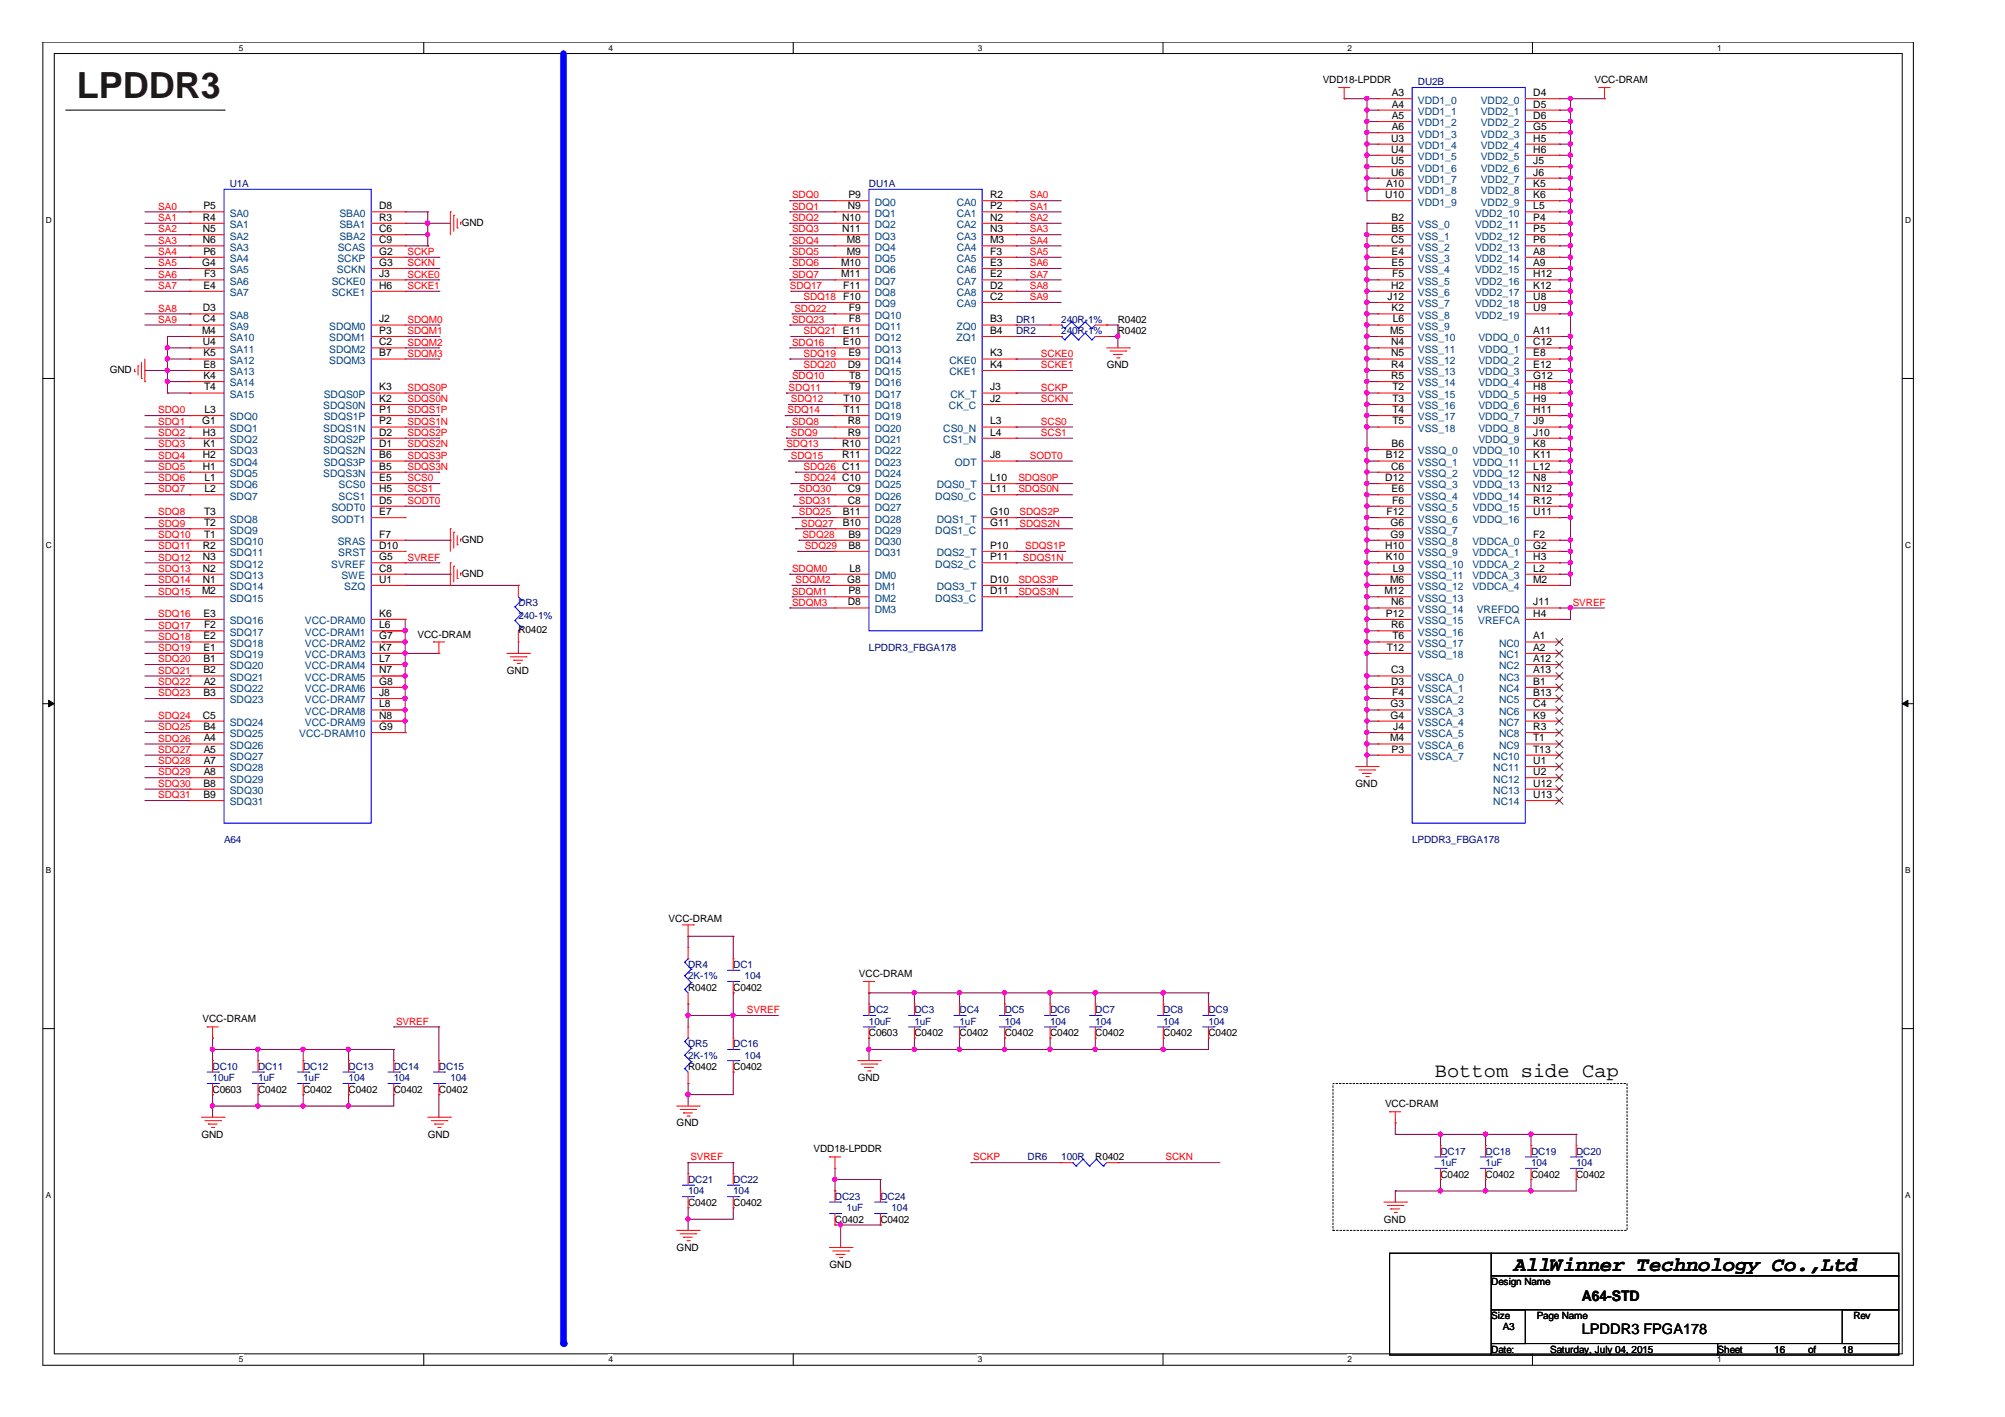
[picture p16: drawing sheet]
<svg xmlns="http://www.w3.org/2000/svg" width="297mm" height="210mm" viewBox="0 0 297 210" stroke-linecap="round" stroke-linejoin="round" font-family="sans-serif">
<defs><g id="words">
<text font-size="5.3" fill="#400000" x="11.4" y="14.5">LPDDR3</text>
<g font-size="3">
<text x="212.6" y="159.5">Bottom side Cap</text>
<text x="224.3" y="188.2">AllWinner Technology Co.,Ltd</text>
</g>
<g font-size="2.2">
<text x="234.4" y="197.7">LPDDR3 FPGA178</text>
<text x="234.4" y="192.7">A64-STD</text>
</g>
<g font-size="1.5">
<text x="196" y="12.3">VDD18-LPDDR</text>
<text x="206.2" y="14.2">A3</text>
<text x="206.2" y="15.9">A4</text>
<text x="206.2" y="17.6">A5</text>
<text x="227.2" y="14.2">D4</text>
<text x="227.2" y="15.9">D5</text>
<text x="227.2" y="17.6">D6</text>
<text x="236.2" y="12.3">VCC-DRAM</text>
<text x="206.1" y="21">U3</text>
<text x="206.1" y="22.6">U4</text>
<text x="206.2" y="19.3">A6</text>
<text x="227.2" y="19.3">G5</text>
<text x="227.2" y="21">H5</text>
<text x="227.2" y="22.6">H6</text>
<text x="125.7" y="29.4">P9</text>
<text x="146.7" y="29.4">R2</text>
<text x="205.2" y="29.4">U10</text>
<text x="205.4" y="27.7">A10</text>
<text x="206.1" y="24.3">U5</text>
<text x="206.1" y="26">U6</text>
<text x="227.2" y="24.3">J5</text>
<text x="227.2" y="26">J6</text>
<text x="227.2" y="27.7">K5</text>
<text x="227.2" y="29.4">K6</text>
<text x="30.1" y="34.4">N5</text>
<text x="30.1" y="32.7">R4</text>
<text x="30.1" y="31">P5</text>
<text x="56.2" y="31">D8</text>
<text x="56.2" y="32.7">R3</text>
<text x="56.2" y="34.4">C6</text>
<text x="68.4" y="33.4">GND</text>
<text x="124.8" y="32.7">N10</text>
<text x="124.8" y="34.4">N11</text>
<text x="125.6" y="31">N9</text>
<text x="146.7" y="31">P2</text>
<text x="146.7" y="32.7">N2</text>
<text x="146.7" y="34.4">N3</text>
<text x="206.2" y="32.7">B2</text>
<text x="206.2" y="34.4">B5</text>
<text x="227.2" y="31">L5</text>
<text x="227.2" y="32.7">P4</text>
<text x="227.2" y="34.4">P5</text>
<text x="30" y="39.4">G4</text>
<text x="30.1" y="36">N6</text>
<text x="30.1" y="37.7">P6</text>
<text x="30.2" y="41.1">F3</text>
<text x="56.2" y="36">C9</text>
<text x="56.2" y="39.4">G3</text>
<text x="56.2" y="37.7">G2</text>
<text x="56.2" y="41.1">J3</text>
<text x="124.6" y="39.4">M10</text>
<text x="124.6" y="41.1">M11</text>
<text x="125.5" y="36">M8</text>
<text x="125.5" y="37.7">M9</text>
<text x="146.7" y="36">M3</text>
<text x="146.7" y="37.7">F3</text>
<text x="146.7" y="39.4">E3</text>
<text x="146.7" y="41.1">E2</text>
<text x="206.1" y="36">C5</text>
<text x="206.2" y="37.7">E4</text>
<text x="206.2" y="39.4">E5</text>
<text x="206.2" y="41.1">F5</text>
<text x="227.2" y="36">P6</text>
<text x="227.2" y="37.7">A8</text>
<text x="227.2" y="39.4">A9</text>
<text x="227.2" y="41.1">H12</text>
<text x="30.1" y="46.1">D3</text>
<text x="30.1" y="47.8">C4</text>
<text x="30.1" y="42.8">E4</text>
<text x="56.2" y="47.8">J2</text>
<text x="56.2" y="42.8">H6</text>
<text x="124.9" y="42.8">F11</text>
<text x="124.9" y="44.4">F10</text>
<text x="125.8" y="46.1">F9</text>
<text x="125.8" y="47.8">F8</text>
<text x="146.7" y="42.8">D2</text>
<text x="146.7" y="44.4">C2</text>
<text x="146.7" y="47.8">B3</text>
<text x="165.6" y="47.9">R0402</text>
<text x="205.6" y="44.4">J12</text>
<text x="206.1" y="42.8">H2</text>
<text x="206.2" y="46.1">K2</text>
<text x="206.3" y="47.8">L6</text>
<text x="227.2" y="42.8">K12</text>
<text x="227.2" y="44.4">U8</text>
<text x="227.2" y="46.1">U9</text>
<text x="29.9" y="49.5">M4</text>
<text x="30.1" y="51.2">U4</text>
<text x="30.1" y="52.8">K5</text>
<text x="56.2" y="49.5">P3</text>
<text x="56.2" y="51.2">C2</text>
<text x="56.2" y="52.8">B7</text>
<text x="124.8" y="51.2">E10</text>
<text x="125.7" y="52.8">E9</text>
<text x="146.7" y="49.5">B4</text>
<text x="146.7" y="52.8">K3</text>
<text x="165.6" y="49.5">R0402</text>
<text x="206" y="49.5">M5</text>
<text x="206.1" y="51.2">N4</text>
<text x="206.1" y="52.8">N5</text>
<text x="227.2" y="49.5">A11</text>
<text x="227.2" y="51.2">C12</text>
<text x="227.2" y="52.8">E8</text>
<text x="16.3" y="55.2">GND</text>
<text x="30.1" y="54.5">E8</text>
<text x="30.1" y="56.1">K4</text>
<text x="30.3" y="57.8">T4</text>
<text x="56.2" y="59.5">K2</text>
<text x="56.2" y="57.8">K3</text>
<text x="125" y="59.5">T10</text>
<text x="125.6" y="54.5">D9</text>
<text x="125.8" y="56.1">T8</text>
<text x="125.8" y="57.8">T9</text>
<text x="146.7" y="59.5">J2</text>
<text x="146.7" y="57.8">J3</text>
<text x="146.7" y="54.5">K4</text>
<text x="164" y="54.5">GND</text>
<text x="206.1" y="54.5">R4</text>
<text x="206.1" y="56.1">R5</text>
<text x="206.3" y="57.8">T2</text>
<text x="206.3" y="59.5">T3</text>
<text x="227.2" y="54.5">E12</text>
<text x="227.2" y="56.1">G12</text>
<text x="227.2" y="57.8">H8</text>
<text x="227.2" y="59.5">H9</text>
<text x="30" y="62.9">G1</text>
<text x="30.1" y="64.5">H3</text>
<text x="30.3" y="61.2">L3</text>
<text x="56.2" y="61.2">P1</text>
<text x="56.2" y="62.9">P2</text>
<text x="56.2" y="64.5">D2</text>
<text x="125" y="61.2">T11</text>
<text x="125.6" y="62.9">R8</text>
<text x="125.6" y="64.5">R9</text>
<text x="146.7" y="62.9">L3</text>
<text x="146.7" y="64.5">L4</text>
<text x="206.3" y="61.2">T4</text>
<text x="206.3" y="62.9">T5</text>
<text x="227.2" y="61.2">H11</text>
<text x="227.2" y="62.9">J9</text>
<text x="227.2" y="64.5">J10</text>
<text x="30.1" y="67.9">H2</text>
<text x="30.1" y="69.6">H1</text>
<text x="30.1" y="66.2">K1</text>
<text x="30.3" y="71.3">L1</text>
<text x="56.2" y="71.3">E5</text>
<text x="56.2" y="66.2">D1</text>
<text x="56.2" y="67.9">B6</text>
<text x="56.2" y="69.6">B5</text>
<text x="124.8" y="66.2">R10</text>
<text x="124.8" y="67.9">R11</text>
<text x="146.7" y="71.3">L10</text>
<text x="146.7" y="67.9">J8</text>
<text x="205.2" y="71.3">D12</text>
<text x="205.3" y="67.9">B12</text>
<text x="206.1" y="69.6">C6</text>
<text x="206.2" y="66.2">B6</text>
<text x="227.2" y="66.2">K8</text>
<text x="227.2" y="67.9">K11</text>
<text x="227.2" y="69.6">L12</text>
<text x="227.2" y="71.3">N8</text>
<text x="30.3" y="76.3">T3</text>
<text x="30.3" y="77.9">T2</text>
<text x="30.3" y="72.9">L2</text>
<text x="56.2" y="74.6">D5</text>
<text x="56.2" y="76.3">E7</text>
<text x="56.2" y="72.9">H5</text>
<text x="124.8" y="76.3">B11</text>
<text x="124.8" y="77.9">B10</text>
<text x="125.6" y="72.9">C9</text>
<text x="125.6" y="74.6">C8</text>
<text x="146.7" y="76.3">G10</text>
<text x="146.7" y="72.9">L11</text>
<text x="146.7" y="77.9">G11</text>
<text x="205.4" y="76.3">F12</text>
<text x="206" y="77.9">G6</text>
<text x="206.2" y="72.9">E6</text>
<text x="206.2" y="74.6">F6</text>
<text x="227.2" y="72.9">N12</text>
<text x="227.2" y="74.6">R12</text>
<text x="227.2" y="76.3">U11</text>
<text x="30.1" y="81.3">R2</text>
<text x="30.1" y="83">N3</text>
<text x="30.3" y="79.6">T1</text>
<text x="56.2" y="79.6">F7</text>
<text x="56.2" y="83">G5</text>
<text x="56.2" y="81.3">D10</text>
<text x="68.4" y="80.4">GND</text>
<text x="125.7" y="79.6">B9</text>
<text x="125.7" y="81.3">B8</text>
<text x="146.7" y="81.3">P10</text>
<text x="146.7" y="83">P11</text>
<text x="205.2" y="81.3">H10</text>
<text x="205.3" y="83">K10</text>
<text x="206" y="79.6">G9</text>
<text x="227.2" y="79.6">F2</text>
<text x="227.2" y="81.3">G2</text>
<text x="227.2" y="83">H3</text>
<text x="29.9" y="88">M2</text>
<text x="30.1" y="84.7">N2</text>
<text x="30.1" y="86.3">N1</text>
<text x="56.2" y="84.7">C8</text>
<text x="56.2" y="86.3">U1</text>
<text x="68.4" y="85.4">GND</text>
<text x="125.5" y="86.3">G8</text>
<text x="125.6" y="89.7">D8</text>
<text x="125.7" y="88">P8</text>
<text x="125.9" y="84.7">L8</text>
<text x="146.7" y="86.3">D10</text>
<text x="146.7" y="88">D11</text>
<text x="205.1" y="88">M12</text>
<text x="206" y="86.3">M6</text>
<text x="206.1" y="89.7">N6</text>
<text x="206.3" y="84.7">L9</text>
<text x="227.2" y="84.7">L2</text>
<text x="227.2" y="86.3">M2</text>
<text x="227.2" y="89.7">J11</text>
<text x="30.1" y="91.4">E3</text>
<text x="30.1" y="94.7">E2</text>
<text x="30.2" y="93.1">F2</text>
<text x="56.2" y="91.4">K6</text>
<text x="56.2" y="93.1">L6</text>
<text x="56.2" y="94.7">G7</text>
<text x="61.8" y="94.5">VCC-DRAM</text>
<text x="76.8" y="93.8">R0402</text>
<text x="205.3" y="91.4">P12</text>
<text x="206.1" y="93.1">R6</text>
<text x="206.3" y="94.7">T6</text>
<text x="227.2" y="91.4">H4</text>
<text x="227.2" y="94.7">A1</text>
<text x="30.1" y="96.4">E1</text>
<text x="30.1" y="98.1">B1</text>
<text x="30.1" y="99.8">B2</text>
<text x="30.2" y="101.4">A2</text>
<text x="56.2" y="96.4">K7</text>
<text x="56.2" y="98.1">L7</text>
<text x="56.2" y="99.8">N7</text>
<text x="56.2" y="101.4">G8</text>
<text x="75.1" y="99.8">GND</text>
<text x="205.4" y="96.4">T12</text>
<text x="206.1" y="99.8">C3</text>
<text x="206.1" y="101.4">D3</text>
<text x="227.2" y="96.4">A2</text>
<text x="227.2" y="98.1">A12</text>
<text x="227.2" y="99.8">A13</text>
<text x="227.2" y="101.4">B1</text>
<text x="30.1" y="106.4">C5</text>
<text x="30.1" y="103.1">B3</text>
<text x="56.2" y="103.1">J8</text>
<text x="56.2" y="104.8">L8</text>
<text x="56.2" y="106.4">N8</text>
<text x="206" y="104.8">G3</text>
<text x="206" y="106.4">G4</text>
<text x="206.2" y="103.1">F4</text>
<text x="227.2" y="103.1">B13</text>
<text x="227.2" y="104.8">C4</text>
<text x="227.2" y="106.4">K9</text>
<text x="30.1" y="108.1">B4</text>
<text x="30.2" y="111.5">A5</text>
<text x="30.2" y="109.8">A4</text>
<text x="30.2" y="113.2">A7</text>
<text x="56.2" y="108.1">G9</text>
<text x="206" y="109.8">M4</text>
<text x="206.2" y="111.5">P3</text>
<text x="206.4" y="108.1">J4</text>
<text x="227.2" y="111.5">T13</text>
<text x="227.2" y="113.2">U1</text>
<text x="227.2" y="108.1">R3</text>
<text x="227.2" y="109.8">T1</text>
<text x="30.1" y="116.5">B8</text>
<text x="30.1" y="118.2">B9</text>
<text x="30.2" y="114.8">A8</text>
<text x="200.8" y="116.6">GND</text>
<text x="227.2" y="114.8">U2</text>
<text x="227.2" y="116.5">U12</text>
<text x="227.2" y="118.2">U13</text>
<text x="99.1" y="136.5">VCC-DRAM</text>
<text x="101.9" y="146.7">R0402</text>
<text x="108.6" y="146.7">C0402</text>
<text x="127.3" y="144.8">VCC-DRAM</text>
<text x="30" y="151.4">VCC-DRAM</text>
<text x="128.7" y="153.5">C0603</text>
<text x="135.5" y="153.5">C0402</text>
<text x="142.2" y="153.5">C0402</text>
<text x="148.8" y="153.5">C0402</text>
<text x="155.6" y="153.5">C0402</text>
<text x="162.3" y="153.5">C0402</text>
<text x="172.3" y="153.5">C0402</text>
<text x="179" y="153.5">C0402</text>
<text x="31.5" y="161.9">C0603</text>
<text x="38.2" y="161.9">C0402</text>
<text x="44.9" y="161.9">C0402</text>
<text x="51.6" y="161.9">C0402</text>
<text x="58.3" y="161.9">C0402</text>
<text x="65" y="161.9">C0402</text>
<text x="101.9" y="158.5">R0402</text>
<text x="108.6" y="158.5">C0402</text>
<text x="127.1" y="160.2">GND</text>
<text x="100.2" y="166.8">GND</text>
<text x="205.2" y="164">VCC-DRAM</text>
<text x="29.8" y="168.5">GND</text>
<text x="63.4" y="168.5">GND</text>
<text x="120.5" y="170.7">VDD18-LPDDR</text>
<text x="162.3" y="171.9">R0402</text>
<text x="101.9" y="178.6">C0402</text>
<text x="108.6" y="178.6">C0402</text>
<text x="213.4" y="174.4">C0402</text>
<text x="220.1" y="174.4">C0402</text>
<text x="226.8" y="174.4">C0402</text>
<text x="233.5" y="174.4">C0402</text>
<text x="100.2" y="185.3">GND</text>
<text x="123.7" y="181.1">C0402</text>
<text x="130.4" y="181.1">C0402</text>
<text x="205" y="181.1">GND</text>
<text x="122.9" y="187.8">GND</text>
<text x="220.9" y="190.3">Design Name</text>
<text x="220.9" y="195.4">Size</text>
<text x="222.6" y="197">A3</text>
<text x="227.7" y="195.4">Page Name</text>
<text x="274.6" y="195.4">Rev</text>
<text x="220.9" y="200.4">Date:</text>
<text x="229.7" y="200.4">Saturday, July 04, 2015</text>
<text x="254.5" y="200.4">Sheet</text>
<text x="262.8" y="200.4">16</text>
<text x="267.9" y="200.4">of</text>
<text x="272.9" y="200.4">18</text>
</g>
<g font-size="1.5" fill="#000080">
<text x="210.1" y="12.6">DU2B</text>
<text x="34" y="27.7">U1A</text>
<text x="128.7" y="27.7">DU1A</text>
<text x="150.5" y="47.9">DR1</text>
<text x="157.2" y="47.9">240R-1%</text>
<text x="150.5" y="49.5">DR2</text>
<text x="157.2" y="49.5">240R-1%</text>
<text x="76.8" y="89.8">DR3</text>
<text x="76.8" y="91.8">240-1%</text>
<text x="128.7" y="96.4">LPDDR3_FBGA178</text>
<text x="33.2" y="124.9">A64</text>
<text x="209.2" y="124.9">LPDDR3_FBGA178</text>
<text x="101.9" y="143.4">DR4</text>
<text x="108.6" y="143.4">DC1</text>
<text x="101.9" y="145.1">2K-1%</text>
<text x="110.3" y="145.1">104</text>
<text x="101.9" y="155.1">DR5</text>
<text x="108.6" y="155.1">DC16</text>
<text x="128.7" y="150.1">DC2</text>
<text x="128.7" y="151.8">10uF</text>
<text x="135.5" y="150.1">DC3</text>
<text x="135.5" y="151.8">1uF</text>
<text x="142.2" y="150.1">DC4</text>
<text x="142.2" y="151.8">1uF</text>
<text x="148.8" y="150.1">DC5</text>
<text x="148.8" y="151.8">104</text>
<text x="155.6" y="150.1">DC6</text>
<text x="155.6" y="151.8">104</text>
<text x="162.3" y="150.1">DC7</text>
<text x="162.3" y="151.8">104</text>
<text x="172.3" y="150.1">DC8</text>
<text x="172.3" y="151.8">104</text>
<text x="179" y="150.1">DC9</text>
<text x="179" y="151.8">104</text>
<text x="31.5" y="158.5">DC10</text>
<text x="31.5" y="160.2">10uF</text>
<text x="38.2" y="158.5">DC11</text>
<text x="38.2" y="160.2">1uF</text>
<text x="44.9" y="158.5">DC12</text>
<text x="44.9" y="160.2">1uF</text>
<text x="51.6" y="158.5">DC13</text>
<text x="51.6" y="160.2">104</text>
<text x="58.3" y="158.5">DC14</text>
<text x="58.3" y="160.2">104</text>
<text x="65" y="158.5">DC15</text>
<text x="66.7" y="160.2">104</text>
<text x="101.9" y="156.8">2K-1%</text>
<text x="110.3" y="156.8">104</text>
<text x="152.2" y="171.9">DR6</text>
<text x="157.2" y="171.9">100R</text>
<text x="213.4" y="171">DC17</text>
<text x="213.4" y="172.7">1uF</text>
<text x="220.1" y="171">DC18</text>
<text x="220.1" y="172.7">1uF</text>
<text x="226.8" y="171">DC19</text>
<text x="226.8" y="172.7">104</text>
<text x="233.5" y="171">DC20</text>
<text x="233.5" y="172.7">104</text>
<text x="101.9" y="175.2">DC21</text>
<text x="101.9" y="176.9">104</text>
<text x="108.6" y="175.2">DC22</text>
<text x="108.6" y="176.9">104</text>
<text x="123.7" y="177.8">DC23</text>
<text x="125.4" y="179.4">1uF</text>
<text x="130.4" y="177.8">DC24</text>
<text x="132.1" y="179.4">104</text>
</g>
<g font-size="1.5" fill="#004080">
<text x="210.1" y="15.3">VDD1_0</text>
<text x="210.1" y="17">VDD1_1</text>
<text x="219.4" y="15.3">VDD2_0</text>
<text x="219.4" y="17">VDD2_1</text>
<text x="210.1" y="18.7">VDD1_2</text>
<text x="210.1" y="20.4">VDD1_3</text>
<text x="210.1" y="22.1">VDD1_4</text>
<text x="210.1" y="23.7">VDD1_5</text>
<text x="219.4" y="18.7">VDD2_2</text>
<text x="219.4" y="20.4">VDD2_3</text>
<text x="219.4" y="22.1">VDD2_4</text>
<text x="219.4" y="23.7">VDD2_5</text>
<text x="210.1" y="25.4">VDD1_6</text>
<text x="210.1" y="27.1">VDD1_7</text>
<text x="210.1" y="28.8">VDD1_8</text>
<text x="219.4" y="25.4">VDD2_6</text>
<text x="219.4" y="27.1">VDD2_7</text>
<text x="219.4" y="28.8">VDD2_8</text>
<text x="34" y="35.5">SA2</text>
<text x="34" y="32.1">SA0</text>
<text x="34" y="33.8">SA1</text>
<text x="50.3" y="32.1">SBA0</text>
<text x="50.3" y="33.8">SBA1</text>
<text x="50.3" y="35.5">SBA2</text>
<text x="129.6" y="30.5">DQ0</text>
<text x="129.6" y="32.1">DQ1</text>
<text x="129.6" y="33.8">DQ2</text>
<text x="129.6" y="35.5">DQ3</text>
<text x="141.7" y="30.5">CA0</text>
<text x="141.7" y="32.1">CA1</text>
<text x="141.7" y="33.8">CA2</text>
<text x="141.7" y="35.5">CA3</text>
<text x="210.1" y="30.5">VDD1_9</text>
<text x="210.1" y="33.8">VSS_0</text>
<text x="210.1" y="35.5">VSS_1</text>
<text x="218.5" y="32.1">VDD2_10</text>
<text x="218.5" y="33.8">VDD2_11</text>
<text x="218.5" y="35.5">VDD2_12</text>
<text x="219.4" y="30.5">VDD2_9</text>
<text x="34" y="38.8">SA4</text>
<text x="34" y="40.5">SA5</text>
<text x="34" y="37.1">SA3</text>
<text x="49.9" y="40.5">SCKN</text>
<text x="50" y="38.8">SCKP</text>
<text x="50" y="37.1">SCAS</text>
<text x="129.6" y="37.1">DQ4</text>
<text x="129.6" y="38.8">DQ5</text>
<text x="129.6" y="40.5">DQ6</text>
<text x="141.7" y="37.1">CA4</text>
<text x="141.7" y="38.8">CA5</text>
<text x="141.7" y="40.5">CA6</text>
<text x="210.1" y="37.1">VSS_2</text>
<text x="210.1" y="38.8">VSS_3</text>
<text x="210.1" y="40.5">VSS_4</text>
<text x="218.5" y="37.1">VDD2_13</text>
<text x="218.5" y="38.8">VDD2_14</text>
<text x="218.5" y="40.5">VDD2_15</text>
<text x="34" y="42.2">SA6</text>
<text x="34" y="43.9">SA7</text>
<text x="34" y="47.2">SA8</text>
<text x="49.1" y="42.2">SCKE0</text>
<text x="49.1" y="43.9">SCKE1</text>
<text x="129.6" y="42.2">DQ7</text>
<text x="129.6" y="43.9">DQ8</text>
<text x="129.6" y="45.5">DQ9</text>
<text x="129.6" y="47.2">DQ10</text>
<text x="141.7" y="42.2">CA7</text>
<text x="141.7" y="43.9">CA8</text>
<text x="141.7" y="45.5">CA9</text>
<text x="210.1" y="42.2">VSS_5</text>
<text x="210.1" y="43.9">VSS_6</text>
<text x="210.1" y="45.5">VSS_7</text>
<text x="210.1" y="47.2">VSS_8</text>
<text x="218.5" y="42.2">VDD2_16</text>
<text x="218.5" y="43.9">VDD2_17</text>
<text x="218.5" y="45.5">VDD2_18</text>
<text x="218.5" y="47.2">VDD2_19</text>
<text x="34" y="50.6">SA10</text>
<text x="34" y="52.3">SA11</text>
<text x="34" y="53.9">SA12</text>
<text x="34" y="48.9">SA9</text>
<text x="48.8" y="48.9">SDQM0</text>
<text x="48.8" y="50.6">SDQM1</text>
<text x="48.8" y="52.3">SDQM2</text>
<text x="48.8" y="53.9">SDQM3</text>
<text x="129.6" y="48.9">DQ11</text>
<text x="129.6" y="50.6">DQ12</text>
<text x="129.6" y="52.3">DQ13</text>
<text x="129.6" y="53.9">DQ14</text>
<text x="140.7" y="53.9">CKE0</text>
<text x="141.7" y="48.9">ZQ0</text>
<text x="141.7" y="50.6">ZQ1</text>
<text x="210.1" y="48.9">VSS_9</text>
<text x="210.1" y="50.6">VSS_10</text>
<text x="210.1" y="52.3">VSS_11</text>
<text x="210.1" y="53.9">VSS_12</text>
<text x="219" y="50.6">VDDQ_0</text>
<text x="219" y="52.3">VDDQ_1</text>
<text x="219" y="53.9">VDDQ_2</text>
<text x="34" y="55.6">SA13</text>
<text x="34" y="57.2">SA14</text>
<text x="34" y="58.9">SA15</text>
<text x="48" y="58.9">SDQS0P</text>
<text x="129.6" y="55.6">DQ15</text>
<text x="129.6" y="57.2">DQ16</text>
<text x="129.6" y="58.9">DQ17</text>
<text x="140.7" y="55.6">CKE1</text>
<text x="140.8" y="58.9">CK_T</text>
<text x="210.1" y="55.6">VSS_13</text>
<text x="210.1" y="57.2">VSS_14</text>
<text x="210.1" y="58.9">VSS_15</text>
<text x="219" y="55.6">VDDQ_3</text>
<text x="219" y="57.2">VDDQ_4</text>
<text x="219" y="58.9">VDDQ_5</text>
<text x="34" y="62.3">SDQ0</text>
<text x="34" y="64">SDQ1</text>
<text x="34" y="65.6">SDQ2</text>
<text x="47.9" y="60.6">SDQS0N</text>
<text x="47.9" y="64">SDQS1N</text>
<text x="48" y="62.3">SDQS1P</text>
<text x="48" y="65.6">SDQS2P</text>
<text x="129.6" y="60.6">DQ18</text>
<text x="129.6" y="62.3">DQ19</text>
<text x="129.6" y="64">DQ20</text>
<text x="129.6" y="65.6">DQ21</text>
<text x="139.7" y="64">CS0_N</text>
<text x="139.7" y="65.6">CS1_N</text>
<text x="140.6" y="60.6">CK_C</text>
<text x="210.1" y="60.6">VSS_16</text>
<text x="210.1" y="62.3">VSS_17</text>
<text x="210.1" y="64">VSS_18</text>
<text x="219" y="60.6">VDDQ_6</text>
<text x="219" y="62.3">VDDQ_7</text>
<text x="219" y="64">VDDQ_8</text>
<text x="219" y="65.6">VDDQ_9</text>
<text x="34" y="67.3">SDQ3</text>
<text x="34" y="69">SDQ4</text>
<text x="34" y="70.7">SDQ5</text>
<text x="47.9" y="67.3">SDQS2N</text>
<text x="47.9" y="70.7">SDQS3N</text>
<text x="48" y="69">SDQS3P</text>
<text x="129.6" y="67.3">DQ22</text>
<text x="129.6" y="69">DQ23</text>
<text x="129.6" y="70.7">DQ24</text>
<text x="141.5" y="69">ODT</text>
<text x="210.1" y="67.3">VSSQ_0</text>
<text x="210.1" y="69">VSSQ_1</text>
<text x="210.1" y="70.7">VSSQ_2</text>
<text x="218.2" y="67.3">VDDQ_10</text>
<text x="218.2" y="69">VDDQ_11</text>
<text x="218.2" y="70.7">VDDQ_12</text>
<text x="34" y="72.4">SDQ6</text>
<text x="34" y="74">SDQ7</text>
<text x="34" y="77.4">SDQ8</text>
<text x="49.1" y="75.7">SODT0</text>
<text x="49.1" y="77.4">SODT1</text>
<text x="50.2" y="72.4">SCS0</text>
<text x="50.2" y="74">SCS1</text>
<text x="129.6" y="72.4">DQ25</text>
<text x="129.6" y="74">DQ26</text>
<text x="129.6" y="75.7">DQ27</text>
<text x="129.6" y="77.4">DQ28</text>
<text x="138.6" y="74">DQS0_C</text>
<text x="138.8" y="72.4">DQS0_T</text>
<text x="138.8" y="77.4">DQS1_T</text>
<text x="210.1" y="72.4">VSSQ_3</text>
<text x="210.1" y="74">VSSQ_4</text>
<text x="210.1" y="75.7">VSSQ_5</text>
<text x="210.1" y="77.4">VSSQ_6</text>
<text x="218.2" y="72.4">VDDQ_13</text>
<text x="218.2" y="74">VDDQ_14</text>
<text x="218.2" y="75.7">VDDQ_15</text>
<text x="218.2" y="77.4">VDDQ_16</text>
<text x="34" y="80.7">SDQ10</text>
<text x="34" y="82.4">SDQ11</text>
<text x="34" y="79.1">SDQ9</text>
<text x="50" y="80.7">SRAS</text>
<text x="50.1" y="82.4">SRST</text>
<text x="129.6" y="79.1">DQ29</text>
<text x="129.6" y="80.7">DQ30</text>
<text x="129.6" y="82.4">DQ31</text>
<text x="138.6" y="79.1">DQS1_C</text>
<text x="138.8" y="82.4">DQS2_T</text>
<text x="210.1" y="79.1">VSSQ_7</text>
<text x="210.1" y="80.7">VSSQ_8</text>
<text x="210.1" y="82.4">VSSQ_9</text>
<text x="218.1" y="80.7">VDDCA_0</text>
<text x="218.1" y="82.4">VDDCA_1</text>
<text x="34" y="84.1">SDQ12</text>
<text x="34" y="85.8">SDQ13</text>
<text x="34" y="87.4">SDQ14</text>
<text x="34" y="89.1">SDQ15</text>
<text x="49.1" y="84.1">SVREF</text>
<text x="50.6" y="85.8">SWE</text>
<text x="51" y="87.4">SZQ</text>
<text x="129.6" y="85.8">DM0</text>
<text x="129.6" y="87.4">DM1</text>
<text x="129.6" y="89.1">DM2</text>
<text x="138.6" y="84.1">DQS2_C</text>
<text x="138.6" y="89.1">DQS3_C</text>
<text x="138.8" y="87.4">DQS3_T</text>
<text x="210.1" y="84.1">VSSQ_10</text>
<text x="210.1" y="85.8">VSSQ_11</text>
<text x="210.1" y="87.4">VSSQ_12</text>
<text x="210.1" y="89.1">VSSQ_13</text>
<text x="218.1" y="84.1">VDDCA_2</text>
<text x="218.1" y="85.8">VDDCA_3</text>
<text x="218.1" y="87.4">VDDCA_4</text>
<text x="34" y="92.5">SDQ16</text>
<text x="34" y="94.2">SDQ17</text>
<text x="34" y="95.8">SDQ18</text>
<text x="45.2" y="92.5">VCC-DRAM0</text>
<text x="45.2" y="94.2">VCC-DRAM1</text>
<text x="45.2" y="95.8">VCC-DRAM2</text>
<text x="129.6" y="90.8">DM3</text>
<text x="210.1" y="90.8">VSSQ_14</text>
<text x="210.1" y="92.5">VSSQ_15</text>
<text x="210.1" y="94.2">VSSQ_16</text>
<text x="210.1" y="95.8">VSSQ_17</text>
<text x="218.8" y="90.8">VREFDQ</text>
<text x="219" y="92.5">VREFCA</text>
<text x="222.1" y="95.8">NC0</text>
<text x="34" y="97.5">SDQ19</text>
<text x="34" y="99.2">SDQ20</text>
<text x="34" y="100.9">SDQ21</text>
<text x="45.2" y="97.5">VCC-DRAM3</text>
<text x="45.2" y="99.2">VCC-DRAM4</text>
<text x="45.2" y="100.9">VCC-DRAM5</text>
<text x="210.1" y="97.5">VSSQ_18</text>
<text x="210.1" y="100.9">VSSCA_0</text>
<text x="222.1" y="97.5">NC1</text>
<text x="222.1" y="99.2">NC2</text>
<text x="222.1" y="100.9">NC3</text>
<text x="34" y="102.5">SDQ22</text>
<text x="34" y="104.2">SDQ23</text>
<text x="34" y="107.5">SDQ24</text>
<text x="45.2" y="102.5">VCC-DRAM6</text>
<text x="45.2" y="104.2">VCC-DRAM7</text>
<text x="45.2" y="105.9">VCC-DRAM8</text>
<text x="45.2" y="107.5">VCC-DRAM9</text>
<text x="210.1" y="102.5">VSSCA_1</text>
<text x="210.1" y="104.2">VSSCA_2</text>
<text x="210.1" y="105.9">VSSCA_3</text>
<text x="210.1" y="107.5">VSSCA_4</text>
<text x="222.1" y="102.5">NC4</text>
<text x="222.1" y="104.2">NC5</text>
<text x="222.1" y="105.9">NC6</text>
<text x="222.1" y="107.5">NC7</text>
<text x="34" y="112.6">SDQ27</text>
<text x="34" y="110.9">SDQ26</text>
<text x="34" y="109.2">SDQ25</text>
<text x="44.3" y="109.2">VCC-DRAM10</text>
<text x="210.1" y="109.2">VSSCA_5</text>
<text x="210.1" y="110.9">VSSCA_6</text>
<text x="210.1" y="112.6">VSSCA_7</text>
<text x="221.2" y="112.6">NC10</text>
<text x="222.1" y="109.2">NC8</text>
<text x="222.1" y="110.9">NC9</text>
<text x="34" y="114.3">SDQ28</text>
<text x="34" y="115.9">SDQ29</text>
<text x="34" y="117.6">SDQ30</text>
<text x="34" y="119.3">SDQ31</text>
<text x="221.2" y="114.3">NC11</text>
<text x="221.2" y="115.9">NC12</text>
<text x="221.2" y="117.6">NC13</text>
<text x="221.2" y="119.3">NC14</text>
</g>
<g font-size="1.5" fill="#f00">
<text x="117.3" y="29.4">SDQ0</text>
<text x="152.6" y="29.4">SA0</text>
<text x="23.5" y="31">SA0</text>
<text x="23.5" y="32.7">SA1</text>
<text x="23.5" y="34.4">SA2</text>
<text x="117.3" y="31">SDQ1</text>
<text x="117.3" y="34.4">SDQ3</text>
<text x="117.3" y="32.7">SDQ2</text>
<text x="152.6" y="34.4">SA3</text>
<text x="152.6" y="32.7">SA2</text>
<text x="152.6" y="31">SA1</text>
<text x="23.5" y="36.1">SA3</text>
<text x="23.5" y="37.8">SA4</text>
<text x="23.5" y="39.4">SA5</text>
<text x="23.5" y="41.1">SA6</text>
<text x="60.4" y="41.1">SCKE0</text>
<text x="60.4" y="39.4">SCKN</text>
<text x="60.4" y="37.8">SCKP</text>
<text x="117.3" y="36.1">SDQ4</text>
<text x="117.3" y="41.1">SDQ7</text>
<text x="117.3" y="39.4">SDQ6</text>
<text x="117.3" y="37.8">SDQ5</text>
<text x="152.6" y="41.1">SA7</text>
<text x="152.6" y="39.4">SA6</text>
<text x="152.6" y="37.8">SA5</text>
<text x="152.6" y="36.1">SA4</text>
<text x="23.5" y="42.8">SA7</text>
<text x="23.5" y="47.8">SA9</text>
<text x="23.5" y="46.2">SA8</text>
<text x="60.4" y="42.8">SCKE1</text>
<text x="60.4" y="47.8">SDQM0</text>
<text x="117" y="42.8">SDQ17</text>
<text x="117.3" y="47.8">SDQ23</text>
<text x="117.7" y="46.2">SDQ22</text>
<text x="119" y="44.5">SDQ18</text>
<text x="152.6" y="44.5">SA9</text>
<text x="152.6" y="42.8">SA8</text>
<text x="60.4" y="52.8">SDQM3</text>
<text x="60.4" y="51.2">SDQM2</text>
<text x="60.4" y="49.5">SDQM1</text>
<text x="117.3" y="51.2">SDQ16</text>
<text x="119" y="52.8">SDQ19</text>
<text x="119" y="49.5">SDQ21 E11</text>
<text x="154.2" y="52.8">SCKE0</text>
<text x="60.4" y="57.9">SDQS0P</text>
<text x="60.4" y="59.6">SDQS0N</text>
<text x="116.8" y="57.9">SDQ11</text>
<text x="117.2" y="59.6">SDQ12</text>
<text x="117.3" y="56.2">SDQ10</text>
<text x="119" y="54.5">SDQ20</text>
<text x="154.2" y="54.5">SCKE1</text>
<text x="154.2" y="57.9">SCKP</text>
<text x="154.2" y="59.6">SCKN</text>
<text x="23.5" y="61.2">SDQ0</text>
<text x="23.5" y="62.9">SDQ1</text>
<text x="23.5" y="64.6">SDQ2</text>
<text x="60.4" y="64.6">SDQS2P</text>
<text x="60.4" y="62.9">SDQS1N</text>
<text x="60.4" y="61.2">SDQS1P</text>
<text x="116.7" y="61.2">SDQ14</text>
<text x="117.2" y="64.6">SDQ9</text>
<text x="117.3" y="62.9">SDQ8</text>
<text x="154.2" y="64.6">SCS1</text>
<text x="154.2" y="62.9">SCS0</text>
<text x="23.5" y="66.3">SDQ3</text>
<text x="23.5" y="68">SDQ4</text>
<text x="23.5" y="69.6">SDQ5</text>
<text x="23.5" y="71.3">SDQ6</text>
<text x="60.4" y="71.3">SCS0</text>
<text x="60.4" y="66.3">SDQS2N</text>
<text x="60.4" y="69.6">SDQS3N</text>
<text x="60.4" y="68">SDQS3P</text>
<text x="116.5" y="66.3">SDQ13</text>
<text x="117.2" y="68">SDQ15</text>
<text x="119" y="71.3">SDQ24 C10</text>
<text x="119" y="69.6">SDQ26 C11</text>
<text x="150.9" y="71.3">SDQS0P</text>
<text x="152.6" y="68">SODT0</text>
<text x="23.5" y="78">SDQ9</text>
<text x="23.5" y="76.3">SDQ8</text>
<text x="23.5" y="73">SDQ7</text>
<text x="60.4" y="73">SCS1</text>
<text x="60.4" y="74.6">SODT0</text>
<text x="118.4" y="73">SDQ30</text>
<text x="118.4" y="74.6">SDQ31</text>
<text x="118.4" y="76.3">SDQ25</text>
<text x="118.7" y="78">SDQ27</text>
<text x="150.9" y="73">SDQS0N</text>
<text x="151" y="76.3">SDQS2P</text>
<text x="151" y="78">SDQS2N</text>
<text x="23.5" y="79.7">SDQ10</text>
<text x="23.5" y="83">SDQ12</text>
<text x="23.5" y="81.3">SDQ11</text>
<text x="60.4" y="83">SVREF</text>
<text x="118.9" y="79.7">SDQ28</text>
<text x="119.2" y="81.3">SDQ29</text>
<text x="151.6" y="83">SDQS1N</text>
<text x="151.9" y="81.3">SDQS1P</text>
<text x="23.5" y="88.1">SDQ15</text>
<text x="23.5" y="86.4">SDQ14</text>
<text x="23.5" y="84.7">SDQ13</text>
<text x="117.3" y="84.7">SDQM0</text>
<text x="117.3" y="89.7">SDQM3</text>
<text x="117.3" y="88.1">SDQM1</text>
<text x="117.9" y="86.4">SDQM2</text>
<text x="150.9" y="86.4">SDQS3P</text>
<text x="150.9" y="88.1">SDQS3N</text>
<text x="233" y="89.7">SVREF</text>
<text x="23.5" y="91.4">SDQ16</text>
<text x="23.5" y="93.1">SDQ17</text>
<text x="23.5" y="94.8">SDQ18</text>
<text x="23.5" y="96.4">SDQ19</text>
<text x="23.5" y="98.1">SDQ20</text>
<text x="23.5" y="99.8">SDQ21</text>
<text x="23.5" y="101.5">SDQ22</text>
<text x="23.5" y="103.1">SDQ23</text>
<text x="23.5" y="106.5">SDQ24</text>
<text x="23.5" y="108.2">SDQ25</text>
<text x="23.5" y="109.9">SDQ26</text>
<text x="23.5" y="111.5">SDQ27</text>
<text x="23.5" y="113.2">SDQ28</text>
<text x="23.5" y="114.9">SDQ29</text>
<text x="23.5" y="116.6">SDQ30</text>
<text x="23.5" y="118.3">SDQ31</text>
<text x="58.7" y="151.8">SVREF</text>
<text x="110.7" y="150.1">SVREF</text>
<text x="102.3" y="171.9">SVREF</text>
<text x="144.2" y="171.9">SCKP</text>
<text x="172.7" y="171.9">SCKN</text>
</g>
<g font-size="1.2">
<text x="35.4" y="7.5">5</text>
<text x="90.1" y="7.5">4</text>
<text x="144.9" y="7.5">3</text>
<text x="199.6" y="7.5">2</text>
<text x="254.4" y="7.5">1</text>
<text x="6.8" y="33.1">D</text>
<text x="282.2" y="33.1">D</text>
<text x="6.8" y="81.2">C</text>
<text x="282.2" y="81.2">C</text>
<text x="6.8" y="129.4">B</text>
<text x="282.2" y="129.4">B</text>
<text x="6.8" y="177.5">A</text>
<text x="282.2" y="177.5">A</text>
<text x="35.4" y="201.8">5</text>
<text x="90.1" y="201.8">4</text>
<text x="144.9" y="201.8">3</text>
<text x="199.6" y="201.8">2</text>
<text x="254.4" y="201.8">1</text>
</g>
</g></defs>
<path d="M6.3 6.2h277.2v196h-277.2zM8 7.9h273.8v192.6h-273.8z" fill="none" stroke="#000" stroke-width=".15"/>
<g fill="#fff">
<path d="M35.4 6.4h.6v1.4h-.6z"/>
<path d="M35.4 200.7h.6v1.4h-.6z"/>
</g>
<path d="M62.8 6.2v1.7M62.8 200.5v1.7" fill="none" stroke="#000" stroke-width=".15"/>
<g fill="#fff">
<path d="M90.1 6.4h.7v1.4h-.7z"/>
<path d="M90.1 200.7h.7v1.4h-.7z"/>
</g>
<path d="M117.5 6.2v1.7M117.5 200.5v1.7" fill="none" stroke="#000" stroke-width=".15"/>
<g fill="#fff">
<path d="M144.9 6.4h.6v1.4h-.6z"/>
<path d="M144.9 200.7h.6v1.4h-.6z"/>
</g>
<path d="M172.3 6.2v1.7M172.3 200.5v1.7" fill="none" stroke="#000" stroke-width=".15"/>
<g fill="#fff">
<path d="M199.6 6.4h.7v1.4h-.7z"/>
<path d="M199.6 200.7h.7v1.4h-.7z"/>
</g>
<path d="M227 6.2v1.7M227 200.5v1.7" fill="none" stroke="#000" stroke-width=".15"/>
<g fill="#fff">
<path d="M254.4 6.4h.6v1.4h-.6z"/>
<path d="M254.4 200.7h.6v1.4h-.6z"/>
<path d="M6.8 31.9h.8v1.4h-.8z"/>
<path d="M282.2 31.9h.9v1.4h-.9z"/>
<path d="M6.8 80.1h.8v1.4h-.8z"/>
<path d="M282.2 80.1h.9v1.4h-.9z"/>
</g>
<path d="M6.3 56.1h1.7M281.8 56.1h1.7" fill="none" stroke="#000" stroke-width=".15"/>
<g fill="#fff">
<path d="M6.8 128.2h.7v1.4h-.7z"/>
<path d="M282.2 128.2h.8v1.4h-.8z"/>
</g>
<path d="M6.3 104.2h1.7M281.8 104.2h1.7" fill="none" stroke="#000" stroke-width=".15"/>
<g fill="#000" stroke="#000" stroke-width=".15">
<path d="M7.2 103.7l.8 .5-.8 .5z" fill-rule="evenodd"/>
<path d="M281.8 104.2l.9-.5v1z" fill-rule="evenodd"/>
</g>
<g fill="#fff">
<path d="M6.8 176.4h.7v1.4h-.7z"/>
<path d="M282.2 176.4h.8v1.4h-.8z"/>
</g>
<path d="M9.7 16.3h23.5M33.2 16.3h.1M6.3 152.4h1.7M281.8 152.4h1.7" fill="none" stroke="#000" stroke-width=".15"/>
<path d="M83.5 7.9v191.1" fill="none" stroke="#00f" stroke-width=".97"/>
<circle cx="83.5" cy="199" r=".49" fill="#00f"/>
<path d="M197.5 160.5h43.5v21.8h-43.5z" fill="none" stroke="#000" stroke-width=".15" stroke-dasharray=".3 .3"/>
<g fill="none" stroke="#800040" stroke-width=".15">
<path d="M199.1 14.6h.1M199.1 14.6h5.1M202.5 14.6h.1M202.5 16.3h.1M202.5 18h.1M202.5 19.7h.1M202.5 14.6v15.1M202.5 16.3h1.7M202.5 18h1.7M202.5 19.7h1.7M231 14.6h.1M231 16.3h.1"/>
<path d="M231 18h.1M231 19.7h.1M231 14.6h6.7M231 16.3h1.7M231 18h1.7M231 19.7h1.7M232.7 14.6h.1M232.7 16.3h.1M232.7 18h.1M232.7 19.7h.1M232.7 14.6v72.1h-1.7M237.7 14.6h.1"/>
<path d="M21.5 39.8h6.7M21.5 38.1h6.7M21.5 33.1h6.7M21.5 31.4h6.7M21.5 36.4h6.7M21.5 34.8h6.7M28.2 31.4h.1M28.2 33.1h.1M28.2 34.8h.1M28.2 36.4h.1M28.2 38.1h.1M28.2 39.8h.1"/>
<path d="M60 39.8h5M60 38.1h5M60 33.1h6.7M60 31.4h3.4M60 36.4h3.4M60 34.8h3.4M63.4 33.1h.1M63.4 34.8h.1M63.4 31.4h.1M63.4 36.4h.1M63.4 31.4v5M65 39.8h.1"/>
<path d="M65 38.1h.1M117 31.4h.1M117 29.7h.1M117 36.4h.1M117 34.8h.1M117 33.1h.1M117 39.8h.1M117 38.1h.1M117 39.8h6.7M117 38.1h6.7M117 33.1h6.7M117 31.4h6.7"/>
<path d="M117 36.4h6.7M117 34.8h6.7M117 29.7h6.7M150.5 39.8h.1M150.5 38.1h.1M150.5 29.7h.1M150.5 36.4h.1M150.5 34.8h.1M150.5 33.1h.1M150.5 31.4h.1M150.5 39.8h6.7M150.5 38.1h6.7"/>
<path d="M150.5 33.1h6.7M150.5 31.4h6.7M150.5 36.4h6.7M150.5 34.8h6.7M150.5 29.7h6.7M202.5 29.7h.1M202.5 28h.1M202.5 26.4h.1M202.5 21.4h.1M202.5 23h.1M202.5 24.7h.1M202.5 34.8h.1"/>
<path d="M202.5 33.1h.1M202.5 36.4h.1M202.5 38.1h.1M202.5 39.8h.1M202.5 39.8h1.7M202.5 38.1h1.7M202.5 33.1h1.7M202.5 36.4h1.7M202.5 34.8h1.7M202.5 33.1v80.5M202.5 21.4h1.7M202.5 23h1.7"/>
<path d="M202.5 24.7h1.7M202.5 26.4h1.7M202.5 28h1.7M202.5 29.7h1.7M231 21.4h.1M231 23h.1M231 24.7h.1M231 26.4h.1M231 28h.1M231 29.7h.1M231 31.4h.1M231 33.1h.1"/>
<path d="M231 34.8h.1M231 36.4h.1M231 38.1h.1M231 39.8h.1M231 39.8h1.7M231 38.1h1.7M231 33.1h1.7M231 31.4h1.7M231 36.4h1.7M231 34.8h1.7M231 21.4h1.7M231 23h1.7"/>
<path d="M231 24.7h1.7M231 26.4h1.7M231 28h1.7M231 29.7h1.7M232.7 21.4h.1M232.7 23h.1M232.7 24.7h.1M232.7 26.4h.1M232.7 28h.1M232.7 29.7h.1M232.7 31.4h.1M232.7 33.1h.1"/>
<path d="M232.7 34.8h.1M232.7 36.4h.1M232.7 38.1h.1M232.7 39.8h.1M21.5 54.9h.1M21.5 46.5h6.7M21.5 54.9h6.7M21.5 43.2h6.7M21.5 41.5h6.7M21.5 48.1h6.7M24.8 49.8h.1M24.8 53.2h.1"/>
<path d="M24.8 56.5h.1M24.8 58.2h.1M24.8 54.9h.1M24.8 53.2h3.4M24.8 51.5h3.4M24.8 49.8h3.4M24.8 58.2h3.4M24.8 49.8v8.4M24.8 56.5h3.4M28.2 51.5h.1M28.2 54.9h.1M28.2 58.2h.1"/>
<path d="M28.2 53.2h.1M28.2 41.5h.1M28.2 43.2h.1M28.2 48.1h.1M28.2 46.5h.1M60 53.2h5M60 51.5h5M60 49.8h5M60 43.2h5M60 41.5h5M60 58.2h5M60 59.9h5"/>
<path d="M60 48.1h5M65 43.2h.1M65 41.5h.1M65 58.2h.1M65 53.2h.1M65 51.5h.1M65 59.9h.1M65 49.8h.1M65 48.1h.1M116.5 58.2h.1M116.5 58.2h7.2M116.8 59.9h.1"/>
<path d="M116.8 59.9h6.9M117 53.2h.1M117 51.5h.1M117 56.5h.1M117 48.1h.1M117 41.5h.1M117 53.2h6.7M117 51.5h6.7M117 41.5h6.7M117 48.1h6.7M117 56.5h6.7M117.2 44.8h.1"/>
<path d="M117.2 49.8h.1M117.2 43.2h.1M117.2 44.8h6.5M117.2 49.8h6.5M117.2 43.2h6.5M117.3 46.5h.1M117.3 46.5h6.4M117.7 54.9h.1M117.7 54.9h6M150.5 41.5h.1M150.5 44.8h.1M150.5 43.2h.1"/>
<path d="M150.5 54.9h.1M150.5 53.2h.1M150.5 48.1h.1M150.5 49.8h.1M150.5 58.2h.1M150.5 59.9h.1M150.5 53.2h8.4M150.5 54.9h8.4M150.5 44.8h6.7M150.5 49.8h5.1M150.5 43.2h6.7M150.5 41.5h6.7"/>
<path d="M150.5 58.2h8.4M150.5 59.9h8.4M150.5 48.1h5.1M164 49.8h.1M164 48.1h.1M164 49.8h1.6M164 48.1h1.6M165.6 48.1h.1M165.6 49.8h.1M165.6 48.1v3.4M202.5 41.5h.1M202.5 43.2h.1"/>
<path d="M202.5 44.8h.1M202.5 46.5h.1M202.5 48.1h.1M202.5 49.8h.1M202.5 51.5h.1M202.5 53.2h.1M202.5 54.9h.1M202.5 56.5h.1M202.5 58.2h.1M202.5 59.9h.1M202.5 46.5h1.7M202.5 53.2h1.7"/>
<path d="M202.5 54.9h1.7M202.5 51.5h1.7M202.5 44.8h1.7M202.5 49.8h1.7M202.5 43.2h1.7M202.5 41.5h1.7M202.5 58.2h1.7M202.5 59.9h1.7M202.5 48.1h1.7M202.5 56.5h1.7M231 41.5h.1M231 43.2h.1"/>
<path d="M231 44.8h.1M231 46.5h.1M231 49.8h.1M231 51.5h.1M231 53.2h.1M231 54.9h.1M231 56.5h.1M231 58.2h.1M231 59.9h.1M231 46.5h1.7M231 53.2h1.7M231 54.9h1.7"/>
<path d="M231 51.5h1.7M231 44.8h1.7M231 49.8h1.7M231 43.2h1.7M231 41.5h1.7M231 58.2h1.7M231 59.9h1.7M231 56.5h1.7M232.7 41.5h.1M232.7 43.2h.1M232.7 44.8h.1M232.7 46.5h.1"/>
<path d="M232.7 49.8h.1M232.7 51.5h.1M232.7 53.2h.1M232.7 54.9h.1M232.7 56.5h.1M232.7 58.2h.1M232.7 59.9h.1M21.5 73.3h6.7M21.5 71.6h6.7M21.5 66.6h6.7M21.5 64.9h6.7M21.5 69.9h6.7"/>
<path d="M21.5 68.3h6.7M21.5 63.3h6.7M21.5 61.6h6.7M21.5 76.7h6.7M21.5 78.3h6.7M28.2 78.3h.1M28.2 76.7h.1M28.2 61.6h.1M28.2 63.3h.1M28.2 64.9h.1M28.2 66.6h.1M28.2 68.3h.1"/>
<path d="M28.2 69.9h.1M28.2 71.6h.1M28.2 73.3h.1M60 73.3h5M60 71.6h5M60 66.6h5M60 64.9h5M60 69.9h5M60 68.3h5M60 75h5M60 63.3h5M60 61.6h5"/>
<path d="M65 73.3h.1M65 71.6h.1M65 66.6h.1M65 64.9h.1M65 69.9h.1M65 68.3h.1M65 75h.1M65 63.3h.1M65 61.6h.1M116.2 66.6h.1M116.2 66.6h7.5M116.3 61.6h.1"/>
<path d="M116.3 61.6h7.4M116.5 63.3h.1M116.5 64.9h.1M116.5 64.9h7.2M116.5 63.3h7.2M116.8 68.3h.1M116.8 68.3h6.9M117.2 71.6h.1M117.2 71.6h6.5M117.3 76.7h.1M117.3 76.7h6.4M117.5 75h.1"/>
<path d="M117.5 75h6.2M117.7 73.3h.1M117.7 73.3h6M117.9 69.9h.1M117.9 78.3h.1M117.9 69.9h5.8M117.9 78.3h5.8M150.5 73.3h.1M150.5 71.6h.1M150.5 76.7h.1M150.5 78.3h.1M150.5 64.9h.1"/>
<path d="M150.5 63.3h.1M150.5 68.3h.1M150.5 73.3h8.4M150.5 71.6h8.4M150.5 64.9h8.4M150.5 68.3h8.4M150.5 63.3h8.4M150.5 76.7h8.4M150.5 78.3h8.4M202.5 61.6h.1M202.5 63.3h.1M202.5 68.3h.1"/>
<path d="M202.5 66.6h.1M202.5 69.9h.1M202.5 71.6h.1M202.5 73.3h.1M202.5 75h.1M202.5 76.7h.1M202.5 78.3h.1M202.5 73.3h1.7M202.5 71.6h1.7M202.5 66.6h1.7M202.5 69.9h1.7M202.5 68.3h1.7"/>
<path d="M202.5 75h1.7M202.5 63.3h1.7M202.5 61.6h1.7M202.5 76.7h1.7M202.5 78.3h1.7M231 61.6h.1M231 63.3h.1M231 64.9h.1M231 66.6h.1M231 68.3h.1M231 69.9h.1M231 71.6h.1"/>
<path d="M231 73.3h.1M231 75h.1M231 76.7h.1M231 73.3h1.7M231 71.6h1.7M231 66.6h1.7M231 64.9h1.7M231 69.9h1.7M231 68.3h1.7M231 75h1.7M231 63.3h1.7M231 61.6h1.7"/>
<path d="M231 76.7h1.7M232.7 61.6h.1M232.7 63.3h.1M232.7 64.9h.1M232.7 66.6h.1M232.7 68.3h.1M232.7 69.9h.1M232.7 71.6h.1M232.7 73.3h.1M232.7 75h.1M232.7 76.7h.1M21.5 86.7h6.7"/>
<path d="M21.5 83.4h6.7M21.5 80h6.7M21.5 85.1h6.7M21.5 93.4h6.7M21.5 91.8h6.7M21.5 95.1h6.7M21.5 96.8h6.7M21.5 98.4h6.7M21.5 81.7h6.7M21.5 88.4h6.7M28.2 80h.1M28.2 83.4h.1"/>
<path d="M28.2 81.7h.1M28.2 88.4h.1M28.2 86.7h.1M28.2 85.1h.1M28.2 91.8h.1M28.2 93.4h.1M28.2 95.1h.1M28.2 96.8h.1M28.2 98.4h.1M56.6 93.4h.1M56.6 91.8h.1M56.6 95.1h.1"/>
<path d="M56.6 96.8h.1M56.6 98.4h.1M56.6 93.4h3.4M56.6 91.8h3.4M56.6 95.1h3.4M56.6 96.8h8.4M56.6 98.4h3.4M60 91.8h.1M60 98.4h.1M60 93.4h.1M60 96.8h.1M60 95.1h.1"/>
<path d="M60 86.7h16.8M60 83.4h5M60 80h6.7M60 85.1h6.7M60 91.8v16.7M65 83.4h.1M65 96.8h.1M66.7 80h.1M66.7 85.1h.1M76.8 86.7h.1M76.8 96.8h.1M76.8 95.1v1.7"/>
<path d="M117 85.1h.1M117 90.1h.1M117 85.1h6.7M117 90.1h6.7M117.3 88.4h.1M117.3 86.7h.1M117.3 86.7h6.4M117.3 88.4h6.4M118.2 81.7h.1M118.2 81.7h5.5M118.4 80h.1M118.4 80h5.3"/>
<path d="M150.5 86.7h.1M150.5 88.4h.1M150.5 81.7h.1M150.5 83.4h.1M150.5 86.7h8.4M150.5 83.4h8.4M150.5 81.7h7.4M150.5 88.4h8.4M202.5 80h.1M202.5 81.7h.1M202.5 83.4h.1M202.5 85.1h.1"/>
<path d="M202.5 86.7h.1M202.5 88.4h.1M202.5 90.1h.1M202.5 91.8h.1M202.5 93.4h.1M202.5 95.1h.1M202.5 96.8h.1M202.5 86.7h1.7M202.5 83.4h1.7M202.5 80h1.7M202.5 85.1h1.7M202.5 93.4h1.7"/>
<path d="M202.5 91.8h1.7M202.5 95.1h1.7M202.5 96.8h1.7M202.5 81.7h1.7M202.5 88.4h1.7M202.5 90.1h1.7M231 80h.1M231 81.7h.1M231 83.4h.1M231 85.1h.1M231 86.7h.1M231 91.8h.1"/>
<path d="M231 90.1h.1M231 83.4h1.7M231 80h1.7M231 85.1h1.7M231 81.7h1.7M231 90.1h6.7M232.7 80h.1M232.7 81.7h.1M232.7 83.4h.1M232.7 85.1h.1M232.7 90.1h.1M232.7 90.1v1.7h-1.7"/>
<path d="M21.5 100.1h6.7M21.5 101.8h6.7M21.5 103.5h6.7M21.5 106.8h6.7M21.5 108.5h6.7M21.5 110.2h6.7M21.5 111.9h6.7M21.5 113.6h6.7M21.5 115.2h6.7M21.5 116.9h6.7M21.5 118.6h6.7M28.2 108.5h.1"/>
<path d="M28.2 110.2h.1M28.2 111.9h.1M28.2 113.6h.1M28.2 115.2h.1M28.2 116.9h.1M28.2 118.6h.1M28.2 100.1h.1M28.2 101.8h.1M28.2 103.5h.1M28.2 106.8h.1M56.6 100.1h.1M56.6 101.8h.1"/>
<path d="M56.6 103.5h.1M56.6 105.2h.1M56.6 100.1h3.4M56.6 101.8h3.4M56.6 103.5h3.4M56.6 105.2h3.4M56.6 106.8h3.4M56.6 108.5h3.4M60 100.1h.1M60 101.8h.1M60 103.5h.1M60 108.5h.1"/>
<path d="M60 106.8h.1M202.5 100.1h.1M202.5 101.8h.1M202.5 103.5h.1M202.5 105.2h.1M202.5 106.8h.1M202.5 108.5h.1M202.5 110.2h.1M202.5 111.9h.1M202.5 100.1h1.7M202.5 101.8h1.7M202.5 103.5h1.7"/>
<path d="M202.5 105.2h1.7M202.5 106.8h1.7M202.5 108.5h1.7M202.5 110.2h1.7M202.5 111.9h1.7M101.9 138.7h.1M101.9 138.7v1.6M101.9 138.7h6.7M108.6 138.7h.1M108.6 138.7v3.3M31.5 155.5h.1M31.5 153.8h.1"/>
<path d="M31.5 155.5h26.8M31.5 153.8v3.3M38.2 155.5h.1M38.2 155.5v1.6M44.9 155.5h.1M44.9 155.5v1.6M51.6 155.5h.1M51.6 155.5v1.6M58.3 152.1h.1M58.3 155.5h.1M58.3 152.1h6.7M58.3 155.5v1.6"/>
<path d="M65 152.1h.1M65 152.1v5M101.9 150.4h.1M101.9 148.7h.1M101.9 148.7v3.4M101.9 150.4h13.4M108.6 147.1h.1M108.6 150.4h.1M108.6 158.8h.1M108.6 147.1v6.7M108.6 158.8v3.4h-6.7M128.7 155.5h.1"/>
<path d="M128.7 153.8h.1M128.7 147.1h.1M128.7 147.1h50.3M128.7 147.1v1.6M128.7 153.8v3.3M135.5 155.5h.1M135.5 147.1h.1M135.5 153.8h.1M135.5 147.1v1.6M135.5 153.8v1.7M142.2 155.5h.1M142.2 147.1h.1"/>
<path d="M142.2 153.8h.1M142.2 147.1v1.6M142.2 153.8v1.7M148.8 153.8h.1M148.8 147.1h.1M148.8 155.5h.1M148.8 147.1v1.6M148.8 153.8v1.7M155.6 153.8h.1M155.6 147.1h.1M155.6 147.1v1.6M155.6 153.8v1.7"/>
<path d="M162.3 153.8h.1M162.3 147.1h.1M162.3 155.5h.1M162.3 147.1v1.6M162.3 153.8v1.7M172.3 147.1h.1M172.3 155.5h.1M172.3 153.8h.1M172.3 147.1v1.6M172.3 153.8v1.7M179 153.8h.1M179 147.1h.1"/>
<path d="M179 153.8v1.7h-50.3M179 147.1v1.6M31.5 163.8h.1M31.5 162.2h.1M31.5 162.2v3.3M38.2 163.8h.1M38.2 162.2h.1M38.2 162.2v1.6M44.9 163.8h.1M44.9 162.2h.1M44.9 162.2v1.6M51.6 163.8h.1"/>
<path d="M51.6 162.2h.1M51.6 162.2v1.6M58.3 162.2h.1M58.3 162.2v1.6h-26.8M65 162.2h.1M65 162.2v3.3M101.9 172.2h.1M101.9 178.9h.1M101.9 160.5h.1M101.9 162.2h.1M101.9 172.2h6.7M101.9 160.5v3.3"/>
<path d="M101.9 172.2v1.7M101.9 178.9v3.4M108.6 172.2h.1M108.6 178.9h.1M108.6 178.9v1.7h-6.7M108.6 172.2v1.7M123.7 174.7h.1M123.7 176.4h.1M123.7 173.1v3.3M123.7 174.7h6.7M130.4 174.7h.1M130.4 174.7v1.7"/>
<path d="M143.8 172.2h.1M143.8 172.2h13.4M165.6 172.2h.1M165.6 172.2h15.1M206.7 176.4h.1M206.7 168h.1M206.7 166.3h.1M206.7 168h26.8M206.7 166.3v1.7M206.7 176.4v1.7M213.4 176.4h.1M213.4 168h.1"/>
<path d="M213.4 174.7h.1M213.4 168v1.7M213.4 174.7v1.7M220.1 168h.1M220.1 176.4h.1M220.1 174.7h.1M220.1 168v1.7M220.1 174.7v1.7M226.8 176.4h.1M226.8 168h.1M226.8 174.7h.1M226.8 168v1.7"/>
<path d="M226.8 174.7v1.7M233.5 174.7h.1M233.5 168h.1M233.5 168v1.7M233.5 174.7v1.7h-26.8M101.9 180.6h.1M123.7 181.5h6.7M124.5 181.5h.1M124.5 181.5v3.3M130.4 181.5h.1"/>
</g>
<g fill="#f0f" stroke="#f0f" stroke-width=".15">
<circle cx="63.3" cy="33" r=".32"/>
<circle cx="24.8" cy="51.5" r=".32"/>
<circle cx="24.8" cy="54.9" r=".32"/>
<circle cx="24.8" cy="56.5" r=".32"/>
<circle cx="24.8" cy="53.2" r=".32"/>
<circle cx="123.7" cy="174.7" r=".32"/>
<circle cx="124.5" cy="181.4" r=".32"/>
<circle cx="162.2" cy="155.4" r=".32"/>
<circle cx="155.6" cy="147.1" r=".32"/>
<circle cx="172.3" cy="155.4" r=".32"/>
<circle cx="148.8" cy="155.4" r=".32"/>
<circle cx="142.1" cy="155.4" r=".32"/>
<circle cx="135.4" cy="155.4" r=".32"/>
<circle cx="155.6" cy="155.4" r=".32"/>
<circle cx="148.8" cy="147.1" r=".32"/>
<circle cx="142.1" cy="147.1" r=".32"/>
<circle cx="101.9" cy="180.6" r=".32"/>
<circle cx="101.9" cy="150.4" r=".32"/>
<circle cx="108.6" cy="150.4" r=".32"/>
<circle cx="101.9" cy="162.1" r=".32"/>
<circle cx="128.7" cy="155.4" r=".32"/>
<circle cx="135.4" cy="147.1" r=".32"/>
<circle cx="162.2" cy="147.1" r=".32"/>
<circle cx="172.3" cy="147.1" r=".32"/>
<circle cx="226.8" cy="176.4" r=".32"/>
<circle cx="220.1" cy="176.4" r=".32"/>
<circle cx="213.4" cy="176.4" r=".32"/>
<circle cx="220.1" cy="168" r=".32"/>
<circle cx="213.4" cy="168" r=".32"/>
<circle cx="226.8" cy="168" r=".32"/>
<circle cx="60" cy="95.1" r=".32"/>
<circle cx="60" cy="93.4" r=".32"/>
<circle cx="60" cy="96.8" r=".32"/>
<circle cx="60" cy="98.4" r=".32"/>
<circle cx="60" cy="100.1" r=".32"/>
<circle cx="60" cy="101.8" r=".32"/>
<circle cx="60" cy="103.5" r=".32"/>
<circle cx="63.3" cy="34.7" r=".32"/>
<circle cx="202.5" cy="61.5" r=".32"/>
<circle cx="202.5" cy="66.6" r=".32"/>
<circle cx="202.5" cy="69.9" r=".32"/>
<circle cx="202.5" cy="68.3" r=".32"/>
<circle cx="202.5" cy="71.6" r=".32"/>
<circle cx="202.5" cy="75" r=".32"/>
<circle cx="202.5" cy="73.3" r=".32"/>
<circle cx="202.5" cy="76.7" r=".32"/>
<circle cx="202.5" cy="78.3" r=".32"/>
<circle cx="202.5" cy="81.6" r=".32"/>
<circle cx="202.5" cy="80" r=".32"/>
<circle cx="202.5" cy="83.3" r=".32"/>
<circle cx="202.5" cy="85" r=".32"/>
<circle cx="202.5" cy="86.7" r=".32"/>
<circle cx="202.5" cy="88.4" r=".32"/>
<circle cx="202.5" cy="91.7" r=".32"/>
<circle cx="202.5" cy="90" r=".32"/>
<circle cx="202.5" cy="95.1" r=".32"/>
<circle cx="202.5" cy="93.4" r=".32"/>
<circle cx="202.5" cy="96.8" r=".32"/>
<circle cx="202.5" cy="100.1" r=".32"/>
<circle cx="202.5" cy="103.5" r=".32"/>
<circle cx="202.5" cy="101.8" r=".32"/>
<circle cx="202.5" cy="106.8" r=".32"/>
<circle cx="202.5" cy="105.1" r=".32"/>
<circle cx="202.5" cy="108.5" r=".32"/>
<circle cx="202.5" cy="110.2" r=".32"/>
<circle cx="202.5" cy="111.8" r=".32"/>
<circle cx="232.6" cy="16.3" r=".32"/>
<circle cx="232.6" cy="18" r=".32"/>
<circle cx="232.6" cy="21.3" r=".32"/>
<circle cx="232.6" cy="19.6" r=".32"/>
<circle cx="232.6" cy="24.7" r=".32"/>
<circle cx="232.6" cy="23" r=".32"/>
<circle cx="232.6" cy="28" r=".32"/>
<circle cx="232.6" cy="26.4" r=".32"/>
<circle cx="232.6" cy="29.7" r=".32"/>
<circle cx="232.6" cy="33" r=".32"/>
<circle cx="232.6" cy="31.4" r=".32"/>
<circle cx="232.6" cy="34.7" r=".32"/>
<circle cx="232.6" cy="36.4" r=".32"/>
<circle cx="232.6" cy="38.1" r=".32"/>
<circle cx="232.6" cy="39.7" r=".32"/>
<circle cx="232.6" cy="41.4" r=".32"/>
<circle cx="232.6" cy="44.8" r=".32"/>
<circle cx="232.6" cy="43.1" r=".32"/>
<circle cx="232.6" cy="49.8" r=".32"/>
<circle cx="232.6" cy="46.5" r=".32"/>
<circle cx="202.5" cy="63.2" r=".32"/>
<circle cx="232.6" cy="51.5" r=".32"/>
<circle cx="232.6" cy="53.2" r=".32"/>
<circle cx="232.6" cy="54.9" r=".32"/>
<circle cx="232.6" cy="58.2" r=".32"/>
<circle cx="232.6" cy="56.5" r=".32"/>
<circle cx="232.6" cy="59.9" r=".32"/>
<circle cx="232.6" cy="63.2" r=".32"/>
<circle cx="232.6" cy="61.5" r=".32"/>
<circle cx="232.6" cy="64.9" r=".32"/>
<circle cx="232.6" cy="66.6" r=".32"/>
<circle cx="232.6" cy="69.9" r=".32"/>
<circle cx="232.6" cy="68.3" r=".32"/>
<circle cx="232.6" cy="73.3" r=".32"/>
<circle cx="232.6" cy="71.6" r=".32"/>
<circle cx="232.6" cy="75" r=".32"/>
<circle cx="232.6" cy="76.7" r=".32"/>
<circle cx="232.6" cy="81.6" r=".32"/>
<circle cx="232.6" cy="80" r=".32"/>
<circle cx="232.6" cy="83.3" r=".32"/>
<circle cx="232.6" cy="85" r=".32"/>
<circle cx="232.6" cy="90" r=".32"/>
<circle cx="202.5" cy="28" r=".32"/>
<circle cx="202.5" cy="16.3" r=".32"/>
<circle cx="202.5" cy="14.6" r=".32"/>
<circle cx="202.5" cy="18" r=".32"/>
<circle cx="202.5" cy="21.3" r=".32"/>
<circle cx="202.5" cy="19.6" r=".32"/>
<circle cx="202.5" cy="24.7" r=".32"/>
<circle cx="202.5" cy="23" r=".32"/>
<circle cx="202.5" cy="26.4" r=".32"/>
<circle cx="202.5" cy="36.4" r=".32"/>
<circle cx="202.5" cy="34.7" r=".32"/>
<circle cx="202.5" cy="38.1" r=".32"/>
<circle cx="202.5" cy="41.4" r=".32"/>
<circle cx="202.5" cy="39.7" r=".32"/>
<circle cx="202.5" cy="44.8" r=".32"/>
<circle cx="202.5" cy="43.1" r=".32"/>
<circle cx="202.5" cy="46.5" r=".32"/>
<circle cx="202.5" cy="48.1" r=".32"/>
<circle cx="202.5" cy="49.8" r=".32"/>
<circle cx="202.5" cy="51.5" r=".32"/>
<circle cx="202.5" cy="54.9" r=".32"/>
<circle cx="202.5" cy="53.2" r=".32"/>
<circle cx="202.5" cy="58.2" r=".32"/>
<circle cx="202.5" cy="56.5" r=".32"/>
<circle cx="202.5" cy="59.9" r=".32"/>
<circle cx="165.6" cy="49.8" r=".32"/>
<circle cx="232.6" cy="14.6" r=".32"/>
<circle cx="31.5" cy="163.8" r=".32"/>
<circle cx="44.9" cy="163.8" r=".32"/>
<circle cx="38.2" cy="163.8" r=".32"/>
<circle cx="31.5" cy="155.4" r=".32"/>
<circle cx="44.9" cy="155.4" r=".32"/>
<circle cx="38.2" cy="155.4" r=".32"/>
<circle cx="51.6" cy="155.4" r=".32"/>
<circle cx="51.6" cy="163.8" r=".32"/>
<circle cx="60" cy="105.1" r=".32"/>
<circle cx="60" cy="106.8" r=".32"/>
</g>
<g fill="none" stroke="#f00" stroke-width=".15">
<path d="M198.3 13h.1M198.3 13h1.7M199.1 14.6h.1M199.1 13v1.6M204.2 14.6h.1M204.2 16.3h.1M204.2 18h.1M204.2 19.7h.1M204.2 14.6h5M204.2 16.3h5M204.2 18h5M204.2 19.7h5"/>
<path d="M226 14.6h5M226 16.3h5M226 18h5M226 19.7h5M231 14.6h.1M231 16.3h.1M231 18h.1M231 19.7h.1M236.9 13h.1M236.9 13h1.6M237.7 14.6h.1M237.7 13v1.6"/>
<path d="M28.2 38.1h.1M28.2 39.8h.1M28.2 34.8h.1M28.2 36.4h.1M28.2 31.4h.1M28.2 33.1h.1M28.2 38.1h5M28.2 39.8h5M28.2 34.8h5M28.2 36.4h5M28.2 31.4h5M28.2 33.1h5"/>
<path d="M55 38.1h5M55 39.8h5M55 34.8h5M55 36.4h5M55 31.4h5M55 33.1h5M60 31.4h.1M60 33.1h.1M60 34.8h.1M60 36.4h.1M60 38.1h.1M60 39.8h.1"/>
<path d="M66.7 31.4h.1M66.7 31.4v3.4M67.2 31.9h.1M67.2 31.9v2.4M67.7 33.8h.1M67.7 32.4v1.4M68.2 32.9h.1M68.2 32.9v.3M123.7 29.7h.1M123.7 31.4h.1M123.7 33.1h.1M123.7 34.8h.1"/>
<path d="M123.7 36.4h.1M123.7 38.1h.1M123.7 39.8h.1M123.7 38.1h5M123.7 39.8h5M123.7 34.8h5M123.7 36.4h5M123.7 31.4h5M123.7 33.1h5M123.7 29.7h5M145.5 38.1h5M145.5 39.8h5"/>
<path d="M145.5 34.8h5M145.5 36.4h5M145.5 31.4h5M145.5 33.1h5M145.5 29.7h5M150.5 29.7h.1M150.5 31.4h.1M150.5 33.1h.1M150.5 34.8h.1M150.5 36.4h.1M150.5 38.1h.1M150.5 39.8h.1"/>
<path d="M204.2 21.4h.1M204.2 23h.1M204.2 24.7h.1M204.2 26.4h.1M204.2 28h.1M204.2 29.7h.1M204.2 33.1h.1M204.2 34.8h.1M204.2 36.4h.1M204.2 38.1h.1M204.2 39.8h.1M204.2 38.1h5"/>
<path d="M204.2 39.8h5M204.2 34.8h5M204.2 36.4h5M204.2 33.1h5M204.2 21.4h5M204.2 23h5M204.2 24.7h5M204.2 26.4h5M204.2 28h5M204.2 29.7h5M226 38.1h5M226 39.8h5"/>
<path d="M226 34.8h5M226 36.4h5M226 31.4h5M226 33.1h5M226 21.4h5M226 23h5M226 24.7h5M226 26.4h5M226 28h5M226 29.7h5M231 21.4h.1M231 23h.1"/>
<path d="M231 24.7h.1M231 26.4h.1M231 28h.1M231 29.7h.1M231 31.4h.1M231 33.1h.1M231 34.8h.1M231 36.4h.1M231 38.1h.1M231 39.8h.1M19.9 55h.1M19.9 54.7v.3"/>
<path d="M20.4 54.2h.1M20.4 54.2v1.4M21 56.1h.1M21 53.7v2.4M21.5 56.5h.1M21.5 53.2v3.3M28.2 41.5h.1M28.2 43.2h.1M28.2 49.8h.1M28.2 51.5h.1M28.2 53.2h.1M28.2 54.9h.1"/>
<path d="M28.2 56.5h.1M28.2 58.2h.1M28.2 46.5h.1M28.2 48.1h.1M28.2 51.5h5M28.2 48.1h5M28.2 41.5h5M28.2 43.2h5M28.2 49.8h5M28.2 53.2h5M28.2 58.2h5M28.2 54.9h5"/>
<path d="M28.2 56.5h5M28.2 46.5h5M55 51.5h5M55 48.1h5M55 41.5h5M55 43.2h5M55 59.9h5M55 49.8h5M55 53.2h5M55 58.2h5M60 59.9h.1M60 48.1h.1"/>
<path d="M60 49.8h.1M60 51.5h.1M60 53.2h.1M60 58.2h.1M60 41.5h.1M60 43.2h.1M123.7 41.5h.1M123.7 43.2h.1M123.7 44.8h.1M123.7 46.5h.1M123.7 48.1h.1M123.7 49.8h.1"/>
<path d="M123.7 51.5h.1M123.7 53.2h.1M123.7 54.9h.1M123.7 56.5h.1M123.7 58.2h.1M123.7 59.9h.1M123.7 51.5h5M123.7 48.1h5M123.7 41.5h5M123.7 43.2h5M123.7 59.9h5M123.7 49.8h5"/>
<path d="M123.7 53.2h5M123.7 58.2h5M123.7 54.9h5M123.7 56.5h5M123.7 46.5h5M123.7 44.8h5M145.5 48.1h5M145.5 41.5h5M145.5 43.2h5M145.5 59.9h5M145.5 49.8h5M145.5 53.2h5"/>
<path d="M145.5 58.2h5M145.5 54.9h5M145.5 44.8h5M150.5 41.5h.1M150.5 43.2h.1M150.5 44.8h.1M150.5 48.1h.1M150.5 49.8h.1M150.5 53.2h.1M150.5 54.9h.1M150.5 59.9h.1M150.5 58.2h.1"/>
<path d="M155.6 48.1h.1M155.6 49.8h.1M155.6 48.1h1.6M155.6 49.8h1.6M162.3 48.1h1.7M162.3 49.8h1.7M164 48.1h.1M164 49.8h.1M164 51.5h3.3M164.5 52h2.3M165 52.5h.1M165 52.5h1.3"/>
<path d="M165.4 53h.4M165.8 53h.1M166.8 52h.1M167.3 51.5h.1M204.2 41.5h.1M204.2 43.2h.1M204.2 44.8h.1M204.2 46.5h.1M204.2 48.1h.1M204.2 49.8h.1M204.2 51.5h.1M204.2 53.2h.1"/>
<path d="M204.2 54.9h.1M204.2 56.5h.1M204.2 58.2h.1M204.2 59.9h.1M204.2 51.5h5M204.2 48.1h5M204.2 41.5h5M204.2 43.2h5M204.2 59.9h5M204.2 49.8h5M204.2 53.2h5M204.2 58.2h5"/>
<path d="M204.2 54.9h5M204.2 56.5h5M204.2 46.5h5M204.2 44.8h5M226 51.5h5M226 41.5h5M226 43.2h5M226 59.9h5M226 49.8h5M226 53.2h5M226 58.2h5M226 54.9h5"/>
<path d="M226 56.5h5M226 46.5h5M226 44.8h5M231 41.5h.1M231 43.2h.1M231 44.8h.1M231 46.5h.1M231 49.8h.1M231 51.5h.1M231 53.2h.1M231 54.9h.1M231 56.5h.1"/>
<path d="M231 58.2h.1M231 59.9h.1M28.2 61.6h.1M28.2 63.3h.1M28.2 64.9h.1M28.2 66.6h.1M28.2 68.3h.1M28.2 69.9h.1M28.2 71.6h.1M28.2 73.3h.1M28.2 76.7h.1M28.2 78.3h.1"/>
<path d="M28.2 61.6h5M28.2 63.3h5M28.2 64.9h5M28.2 66.6h5M28.2 68.3h5M28.2 69.9h5M28.2 71.6h5M28.2 76.7h5M28.2 73.3h5M28.2 78.3h5M55 61.6h5M55 63.3h5"/>
<path d="M55 64.9h5M55 66.6h5M55 68.3h5M55 69.9h5M55 71.6h5M55 75h5M55 76.7h5M55 73.3h5M60 61.6h.1M60 63.3h.1M60 64.9h.1M60 66.6h.1"/>
<path d="M60 68.3h.1M60 69.9h.1M60 75h.1M60 76.7h.1M60 71.6h.1M60 73.3h.1M66.7 78.3h.1M66.7 78.3v3.4M67.2 78.8h.1M67.2 78.8v2.4M67.7 79.3v1.4M68.2 79.9h.1"/>
<path d="M68.2 79.9v.3M123.7 61.6h.1M123.7 63.3h.1M123.7 64.9h.1M123.7 66.6h.1M123.7 68.3h.1M123.7 69.9h.1M123.7 71.6h.1M123.7 73.3h.1M123.7 75h.1M123.7 76.7h.1M123.7 78.3h.1"/>
<path d="M123.7 61.6h5M123.7 63.3h5M123.7 64.9h5M123.7 66.6h5M123.7 68.3h5M123.7 69.9h5M123.7 71.6h5M123.7 75h5M123.7 76.7h5M123.7 73.3h5M123.7 78.3h5M145.5 63.3h5"/>
<path d="M145.5 64.9h5M145.5 68.3h5M145.5 71.6h5M145.5 76.7h5M145.5 73.3h5M145.5 78.3h5M150.5 71.6h.1M150.5 73.3h.1M150.5 76.7h.1M150.5 78.3h.1M150.5 63.3h.1M150.5 64.9h.1"/>
<path d="M150.5 68.3h.1M204.2 61.6h.1M204.2 63.3h.1M204.2 66.6h.1M204.2 68.3h.1M204.2 69.9h.1M204.2 71.6h.1M204.2 73.3h.1M204.2 75h.1M204.2 76.7h.1M204.2 78.3h.1M204.2 61.6h5"/>
<path d="M204.2 63.3h5M204.2 66.6h5M204.2 68.3h5M204.2 69.9h5M204.2 71.6h5M204.2 75h5M204.2 76.7h5M204.2 73.3h5M204.2 78.3h5M226 61.6h5M226 63.3h5M226 64.9h5"/>
<path d="M226 66.6h5M226 68.3h5M226 69.9h5M226 71.6h5M226 75h5M226 76.7h5M226 73.3h5M231 61.6h.1M231 63.3h.1M231 64.9h.1M231 66.6h.1M231 68.3h.1"/>
<path d="M231 69.9h.1M231 71.6h.1M231 73.3h.1M231 75h.1M231 76.7h.1M28.2 80h.1M28.2 81.7h.1M28.2 83.4h.1M28.2 85.1h.1M28.2 86.7h.1M28.2 88.4h.1M28.2 91.8h.1"/>
<path d="M28.2 93.4h.1M28.2 95.1h.1M28.2 96.8h.1M28.2 98.4h.1M28.2 96.8h5M28.2 95.1h5M28.2 80h5M28.2 81.7h5M28.2 83.4h5M28.2 85.1h5M28.2 86.7h5M28.2 88.4h5"/>
<path d="M28.2 91.8h5M28.2 93.4h5M28.2 98.4h5M55 96.8h5M55 95.1h5M55 80h5M55 81.7h5M55 83.4h5M55 85.1h5M55 86.7h5M55 91.8h5M55 93.4h5"/>
<path d="M55 98.4h5M60 85.1h.1M60 83.4h.1M60 81.7h.1M60 86.7h.1M60 80h.1M60 91.8h.1M60 93.4h.1M60 95.1h.1M60 96.8h.1M60 98.4h.1M64.2 95.1h.1"/>
<path d="M64.2 95.1h1.7M65 96.8h.1M65 95.1v1.7M66.7 83.4h.1M66.7 83.4v3.3M67.2 83.9h.1M67.2 83.9v2.3M67.7 80.7h.1M67.7 85.7h.1M67.7 84.4v1.3M68.2 84.9h.1M68.2 84.9v.3"/>
<path d="M75.1 96.8h3.3M75.6 97.3h2.3M76.1 97.8h.1M76.1 97.8h1.3M76.6 98.3h.4M76.8 86.7h.1M76.8 95.1h.1M76.8 86.7v1.7M76.8 93.4v1.7M77 98.3h.1M77.9 97.3h.1M78.4 96.8h.1"/>
<path d="M123.7 80h.1M123.7 81.7h.1M123.7 85.1h.1M123.7 86.7h.1M123.7 88.4h.1M123.7 90.1h.1M123.7 80h5M123.7 81.7h5M123.7 85.1h5M123.7 86.7h5M123.7 88.4h5M123.7 90.1h5"/>
<path d="M145.5 81.7h5M145.5 83.4h5M145.5 86.7h5M145.5 88.4h5M150.5 81.7h.1M150.5 83.4h.1M150.5 86.7h.1M150.5 88.4h.1M204.2 80h.1M204.2 81.7h.1M204.2 83.4h.1M204.2 85.1h.1"/>
<path d="M204.2 86.7h.1M204.2 88.4h.1M204.2 90.1h.1M204.2 91.8h.1M204.2 93.4h.1M204.2 95.1h.1M204.2 96.8h.1M204.2 96.8h5M204.2 95.1h5M204.2 80h5M204.2 81.7h5M204.2 83.4h5"/>
<path d="M204.2 85.1h5M204.2 86.7h5M204.2 88.4h5M204.2 91.8h5M204.2 93.4h5M204.2 90.1h5M226 96.8h5M226 95.1h5M226 80h5M226 81.7h5M226 83.4h5M226 85.1h5"/>
<path d="M226 86.7h5M226 91.8h5M226 98.4h5M226 90.1h5M231 95.1h.1M231 96.8h.1M231 98.4h.1M231 80h.1M231 81.7h.1M231 83.4h.1M231 85.1h.1M231 86.7h.1"/>
<path d="M231 91.8h.1M231 90.1h.1M28.2 100.1h.1M28.2 101.8h.1M28.2 103.5h.1M28.2 111.9h.1M28.2 110.2h.1M28.2 108.5h.1M28.2 106.8h.1M28.2 113.6h.1M28.2 115.2h.1M28.2 116.9h.1"/>
<path d="M28.2 118.6h.1M28.2 113.6h5M28.2 100.1h5M28.2 101.8h5M28.2 103.5h5M28.2 111.9h5M28.2 110.2h5M28.2 108.5h5M28.2 106.8h5M28.2 115.2h5M28.2 116.9h5M28.2 118.6h5"/>
<path d="M55 100.1h5M55 101.8h5M55 103.5h5M55 105.2h5M55 108.5h5M55 106.8h5M60 100.1h.1M60 101.8h.1M60 103.5h.1M60 105.2h.1M60 106.8h.1M60 108.5h.1"/>
<path d="M200.8 113.6h3.4M201.3 114.1h2.4M201.8 114.6h.1M201.8 114.6h1.4M202.4 115h.3M202.7 115h.1M203.7 114.1h.1M204.2 113.6h.1M204.2 100.1h.1M204.2 101.8h.1M204.2 103.5h.1M204.2 105.2h.1"/>
<path d="M204.2 106.8h.1M204.2 108.5h.1M204.2 110.2h.1M204.2 111.9h.1M204.2 100.1h5M204.2 101.8h5M204.2 103.5h5M204.2 105.2h5M204.2 111.9h5M204.2 110.2h5M204.2 108.5h5M204.2 106.8h5"/>
<path d="M226 113.6h5M226 100.1h5M226 101.8h5M226 103.5h5M226 105.2h5M226 111.9h5M226 110.2h5M226 108.5h5M226 106.8h5M226 115.2h5M226 116.9h5M226 118.6h5"/>
<path d="M231 100.1h.1M231 101.8h.1M231 103.5h.1M231 105.2h.1M231 106.8h.1M231 108.5h.1M231 110.2h.1M231 111.9h.1M231 113.6h.1M231 115.2h.1M231 116.9h.1M231 118.6h.1"/>
<path d="M101.1 137h1.6M101.9 138.7h.1M101.9 137v1.7M102.7 137h.1M30.7 152.1h.1M30.7 152.1h1.6M31.5 153.8h.1M31.5 157.1h.1M31.5 152.1v1.7M31.5 157.1v1.7M38.2 157.1h.1M38.2 157.1v1.7"/>
<path d="M44.9 157.1h.1M44.9 157.1v1.7M51.6 157.1h.1M51.6 157.1v1.7M58.3 157.1h.1M58.3 157.1v1.7M65 157.1h.1M65 157.1v1.7M101.9 148.7h.1M101.9 140.3h.1M101.9 152.1h.1M101.9 140.3v1.7"/>
<path d="M101.9 147.1v1.6M101.9 152.1v1.7M101.9 158.8v1.7M108.6 158.8h.1M108.6 153.8h.1M108.6 147.1h.1M108.6 142h.1M108.6 142v1.7M108.6 145.4v1.7M108.6 153.8v1.7M108.6 157.1v1.7M127.1 157.1h3.3"/>
<path d="M127.6 157.6h2.3M127.9 145.4h.1M127.9 145.4h1.7M128.1 158.1h.1M128.1 158.1h1.3M128.6 158.6h.3M128.7 147.1h.1M128.7 153.8h.1M128.7 148.7h.1M128.7 145.4v1.7M128.7 148.7v1.7M128.7 152.1v1.7"/>
<path d="M128.9 158.6h.1M129.9 157.6h.1M130.4 157.1h.1M135.5 153.8h.1M135.5 148.7h.1M135.5 148.7v1.7M135.5 152.1v1.7M142.2 153.8h.1M142.2 148.7h.1M142.2 148.7v1.7M142.2 152.1v1.7M148.8 153.8h.1"/>
<path d="M148.8 148.7h.1M148.8 148.7v1.7M148.8 152.1v1.7M155.6 153.8h.1M155.6 148.7h.1M155.6 148.7v1.7M155.6 152.1v1.7M162.3 153.8h.1M162.3 148.7h.1M162.3 148.7v1.7M162.3 152.1v1.7M172.3 153.8h.1"/>
<path d="M172.3 148.7h.1M172.3 148.7v1.7M172.3 152.1v1.7M179 153.8h.1M179 148.7h.1M179 148.7v1.7M179 152.1v1.7M29.8 165.5h3.4M30.4 166h2.3M30.9 166.5h.1M30.9 166.5h1.3M31.3 167h.4"/>
<path d="M31.5 162.2h.1M31.5 160.5v1.7M31.7 167h.1M32.7 166h.1M33.2 165.5h.1M38.2 162.2h.1M38.2 160.5v1.7M44.9 162.2h.1M44.9 160.5v1.7M51.6 162.2h.1M51.6 160.5v1.7M58.3 162.2h.1"/>
<path d="M58.3 160.5v1.7M63.4 165.5h3.3M63.9 166h2.3M64.4 166.5h.1M64.4 166.5h1.3M64.9 167h.3M65 162.2h.1M65 160.5v1.7M65.2 167h.1M66.2 166h.1M66.7 165.5h.1M100.2 163.8h3.4"/>
<path d="M100.8 164.4h2.3M101.3 164.9h.1M101.3 164.9h1.3M101.8 165.3h.3M101.9 178.9h.1M101.9 173.9h.1M101.9 160.5h.1M101.9 173.9v1.7M101.9 177.3v1.6M102.1 165.3h.1M103.1 164.4h.1M103.6 163.8h.1"/>
<path d="M108.6 178.9h.1M108.6 173.9h.1M108.6 173.9v1.7M108.6 177.3v1.6M122.9 171.4h.1M122.9 171.4h1.6M123.7 173.1h.1M123.7 176.4h.1M123.7 171.4v1.7M123.7 176.4v1.7M123.7 179.8v1.7M130.4 176.4h.1"/>
<path d="M130.4 176.4v1.7M130.4 179.8v1.7M157.2 172.2h.1M157.2 172.2h1.7M164 172.2h1.6M165.6 172.2h.1M205 178.1h3.4M205.5 178.6h2.4M205.9 164.7h.1M205.9 164.7h1.6M206 179.1h.1M206 179.1h1.3"/>
<path d="M206.5 179.6h.4M206.7 166.3h.1M206.7 164.7v1.6M206.9 179.6h.1M207.9 178.6h.1M208.4 178.1h.1M213.4 174.7h.1M213.4 169.7h.1M213.4 169.7v1.7M213.4 173.1v1.6M220.1 174.7h.1M220.1 169.7h.1"/>
<path d="M220.1 169.7v1.7M220.1 173.1v1.6M226.8 174.7h.1M226.8 169.7h.1M226.8 169.7v1.7M226.8 173.1v1.6M233.5 174.7h.1M233.5 169.7h.1M233.5 169.7v1.7M233.5 173.1v1.6M100.2 182.3h3.4M100.8 182.8h2.3"/>
<path d="M101.3 183.3h.1M101.3 183.3h1.3M101.8 183.8h.3M102.1 183.8h.1M103.1 182.8h.1M103.6 182.3h.1M122.9 184.8h3.3M123.4 185.3h2.3M123.7 181.5h.1M123.9 185.8h.1M123.9 185.8h1.3M124.4 186.3h.3"/>
<path d="M124.7 186.3h.1M125.7 185.3h.1M126.2 184.8h.1M130.4 181.5h.1"/>
</g>
<path d="M205.9 185.6h15v15.1h-15zM220.9 185.6h60.4v3.4h-60.4zM220.9 189h60.4v5h-60.4zM220.9 194h5.1v5h-5.1zM220.9 199h33.6v1.7h-33.6zM254.5 199h26.8v1.7h-26.8zM272.9 194h8.4v5h-8.4z" fill="none" stroke="#000" stroke-width=".15"/>
<g fill="none" stroke="#00f" stroke-width=".15">
<path d="M209.2 13h16.8v108.9h-16.8zM33.2 28h21.8v93.9h-21.8zM128.7 28h16.8v65.4h-16.8zM157.2 48.1h.1M157.2 49.8h.1M157.2 48.1l.5 .6M157.2 49.8l.5 .5M157.7 48.7h.1M157.7 50.3h.1M158.7 47.7h.1M158.7 49.3h.1M158.7 47.7l1.1 1"/>
<path d="M158.7 47.7l-1 1M158.7 49.3l1.1 1M158.7 49.3l-1 1M159.8 48.7h.1M159.8 50.3h.1M160.8 47.7h.1M160.8 49.3h.1M160.8 47.7l1 1M160.8 47.7l-1 1M160.8 49.3l1 1M160.8 49.3l-1 1M161.8 48.7h.1"/>
<path d="M161.8 50.3h.1M162.3 48.1l-.5 .6M162.3 49.8l-.5 .5M76.3 89.9h.1M76.3 91.9h.1M76.3 89.9l1 1M76.3 91.9l1 1M76.8 93.4h.1M76.8 88.4l.5 .5M77.3 88.9h.1M77.3 90.9h.1M77.3 92.9h.1"/>
<path d="M77.3 88.9l-1 1M77.3 90.9l-1 1M77.3 92.9l-.5 .5M30.7 158.8h1.6M32.3 158.8h.1M37.4 158.8h1.7M39.1 158.8h.1M44.1 158.8h1.7M45.8 158.8h.1M50.8 158.8h1.7M52.5 158.8h.1M57.5 158.8h1.7"/>
<path d="M59.2 158.8h.1M64.2 158.8h1.7M65.9 158.8h.1M101.4 146.6h.1M101.4 144.5h.1M101.4 142.6h.1M101.4 158.3h.1M101.4 156.3h.1M101.4 154.3h.1M101.4 146.6l.5 .5M101.4 144.5l1 1.1M101.4 142.6l1 1"/>
<path d="M101.4 158.3l.5 .5M101.4 156.3l1 1M101.4 154.3l1 1M101.9 142h.1M101.9 153.8h.1M101.9 142l-.5 .6M101.9 153.8l-.5 .5M102.4 145.6h.1M102.4 143.6h.1M102.4 157.3h.1M102.4 155.3h.1M102.4 145.6l-1 1"/>
<path d="M102.4 143.6l-1 .9M102.4 157.3l-1 1M102.4 155.3l-1 1M107.8 157.1h1.7M107.8 155.5h1.7M107.8 145.4h1.7M107.8 143.7h1.7M109.5 157.1h.1M109.5 155.5h.1M109.5 145.4h.1M109.5 143.7h.1M127.9 152.1h1.7"/>
<path d="M127.9 150.4h1.7M129.6 152.1h.1M129.6 150.4h.1M134.6 152.1h1.7M134.6 150.4h1.7M136.3 152.1h.1M136.3 150.4h.1M141.3 152.1h1.7M141.3 150.4h1.7M143 152.1h.1M143 150.4h.1M148 152.1h1.7"/>
<path d="M148 150.4h1.7M149.7 152.1h.1M149.7 150.4h.1M154.7 152.1h1.7M154.7 150.4h1.7M156.4 152.1h.1M156.4 150.4h.1M161.4 152.1h1.7M161.4 150.4h1.7M163.1 152.1h.1M163.1 150.4h.1M171.5 152.1h1.7"/>
<path d="M171.5 150.4h1.7M173.2 152.1h.1M173.2 150.4h.1M178.2 152.1h1.7M178.2 150.4h1.7M179.9 152.1h.1M179.9 150.4h.1M30.7 160.5h1.6M32.3 160.5h.1M37.4 160.5h1.7M39.1 160.5h.1M44.1 160.5h1.7"/>
<path d="M45.8 160.5h.1M50.8 160.5h1.7M52.5 160.5h.1M57.5 160.5h1.7M59.2 160.5h.1M64.2 160.5h1.7M65.9 160.5h.1M101.1 177.3h1.6M101.1 175.6h1.6M102.7 177.3h.1M102.7 175.6h.1M107.8 177.3h1.7"/>
<path d="M107.8 175.6h1.7M109.5 177.3h.1M109.5 175.6h.1M122.9 179.8h1.6M122.9 178.1h1.6M124.5 179.8h.1M124.5 178.1h.1M129.6 179.8h1.7M129.6 178.1h1.7M131.3 179.8h.1M131.3 178.1h.1M158.9 172.2h.1"/>
<path d="M158.9 172.2l.5 .5M159.4 172.7h.1M160.4 171.7h.1M160.4 171.7l1 1M160.4 171.7l-1 1M161.4 172.7h.1M162.4 171.7h.1M162.4 171.7l1 1M162.4 171.7l-1 1M163.4 172.7h.1M164 172.2l-.6 .5M212.6 173.1h1.6"/>
<path d="M212.6 171.4h1.6M214.2 173.1h.1M214.2 171.4h.1M219.3 173.1h1.6M219.3 171.4h1.6M220.9 173.1h.1M220.9 171.4h.1M226 173.1h1.7M226 171.4h1.7M227.7 173.1h.1M227.7 171.4h.1M232.7 173.1h1.7"/>
<path d="M232.7 171.4h1.7M234.4 173.1h.1M234.4 171.4h.1"/>
</g>
<g fill="none" stroke="#804000" stroke-width=".15">
<path d="M230.5 94.6l1.1 1M230.5 96.3l1.1 1M230.5 97.9l1.1 1.1M230.5 99.6l1.1 1.1M231.5 94.6l-1 1M231.5 96.3l-1 1M231.5 97.9l-1 1.1M231.5 99.6l-1 1.1M230.5 101.3l1.1 1.1M230.5 103l1.1 1M230.5 104.7l1.1 1M230.5 106.3l1.1 1.1"/>
<path d="M230.5 108l1.1 1.1M230.5 109.7l1.1 1.1M230.5 111.4l1.1 1M230.5 113l1.1 1.1M230.5 114.7l1.1 1.1M230.5 116.4l1.1 1M230.5 118.1l1.1 1M231.5 101.3l-1 1.1M231.5 103l-1 1M231.5 104.7l-1 1M231.5 106.3l-1 1.1M231.5 108l-1 1.1"/>
<path d="M231.5 109.7l-1 1.1M231.5 111.4l-1 1M231.5 113l-1 1.1M231.5 114.7l-1 1.1M231.5 116.4l-1 1M231.5 118.1l-1 1"/>
</g>
<use href="#words"/>
</svg>
